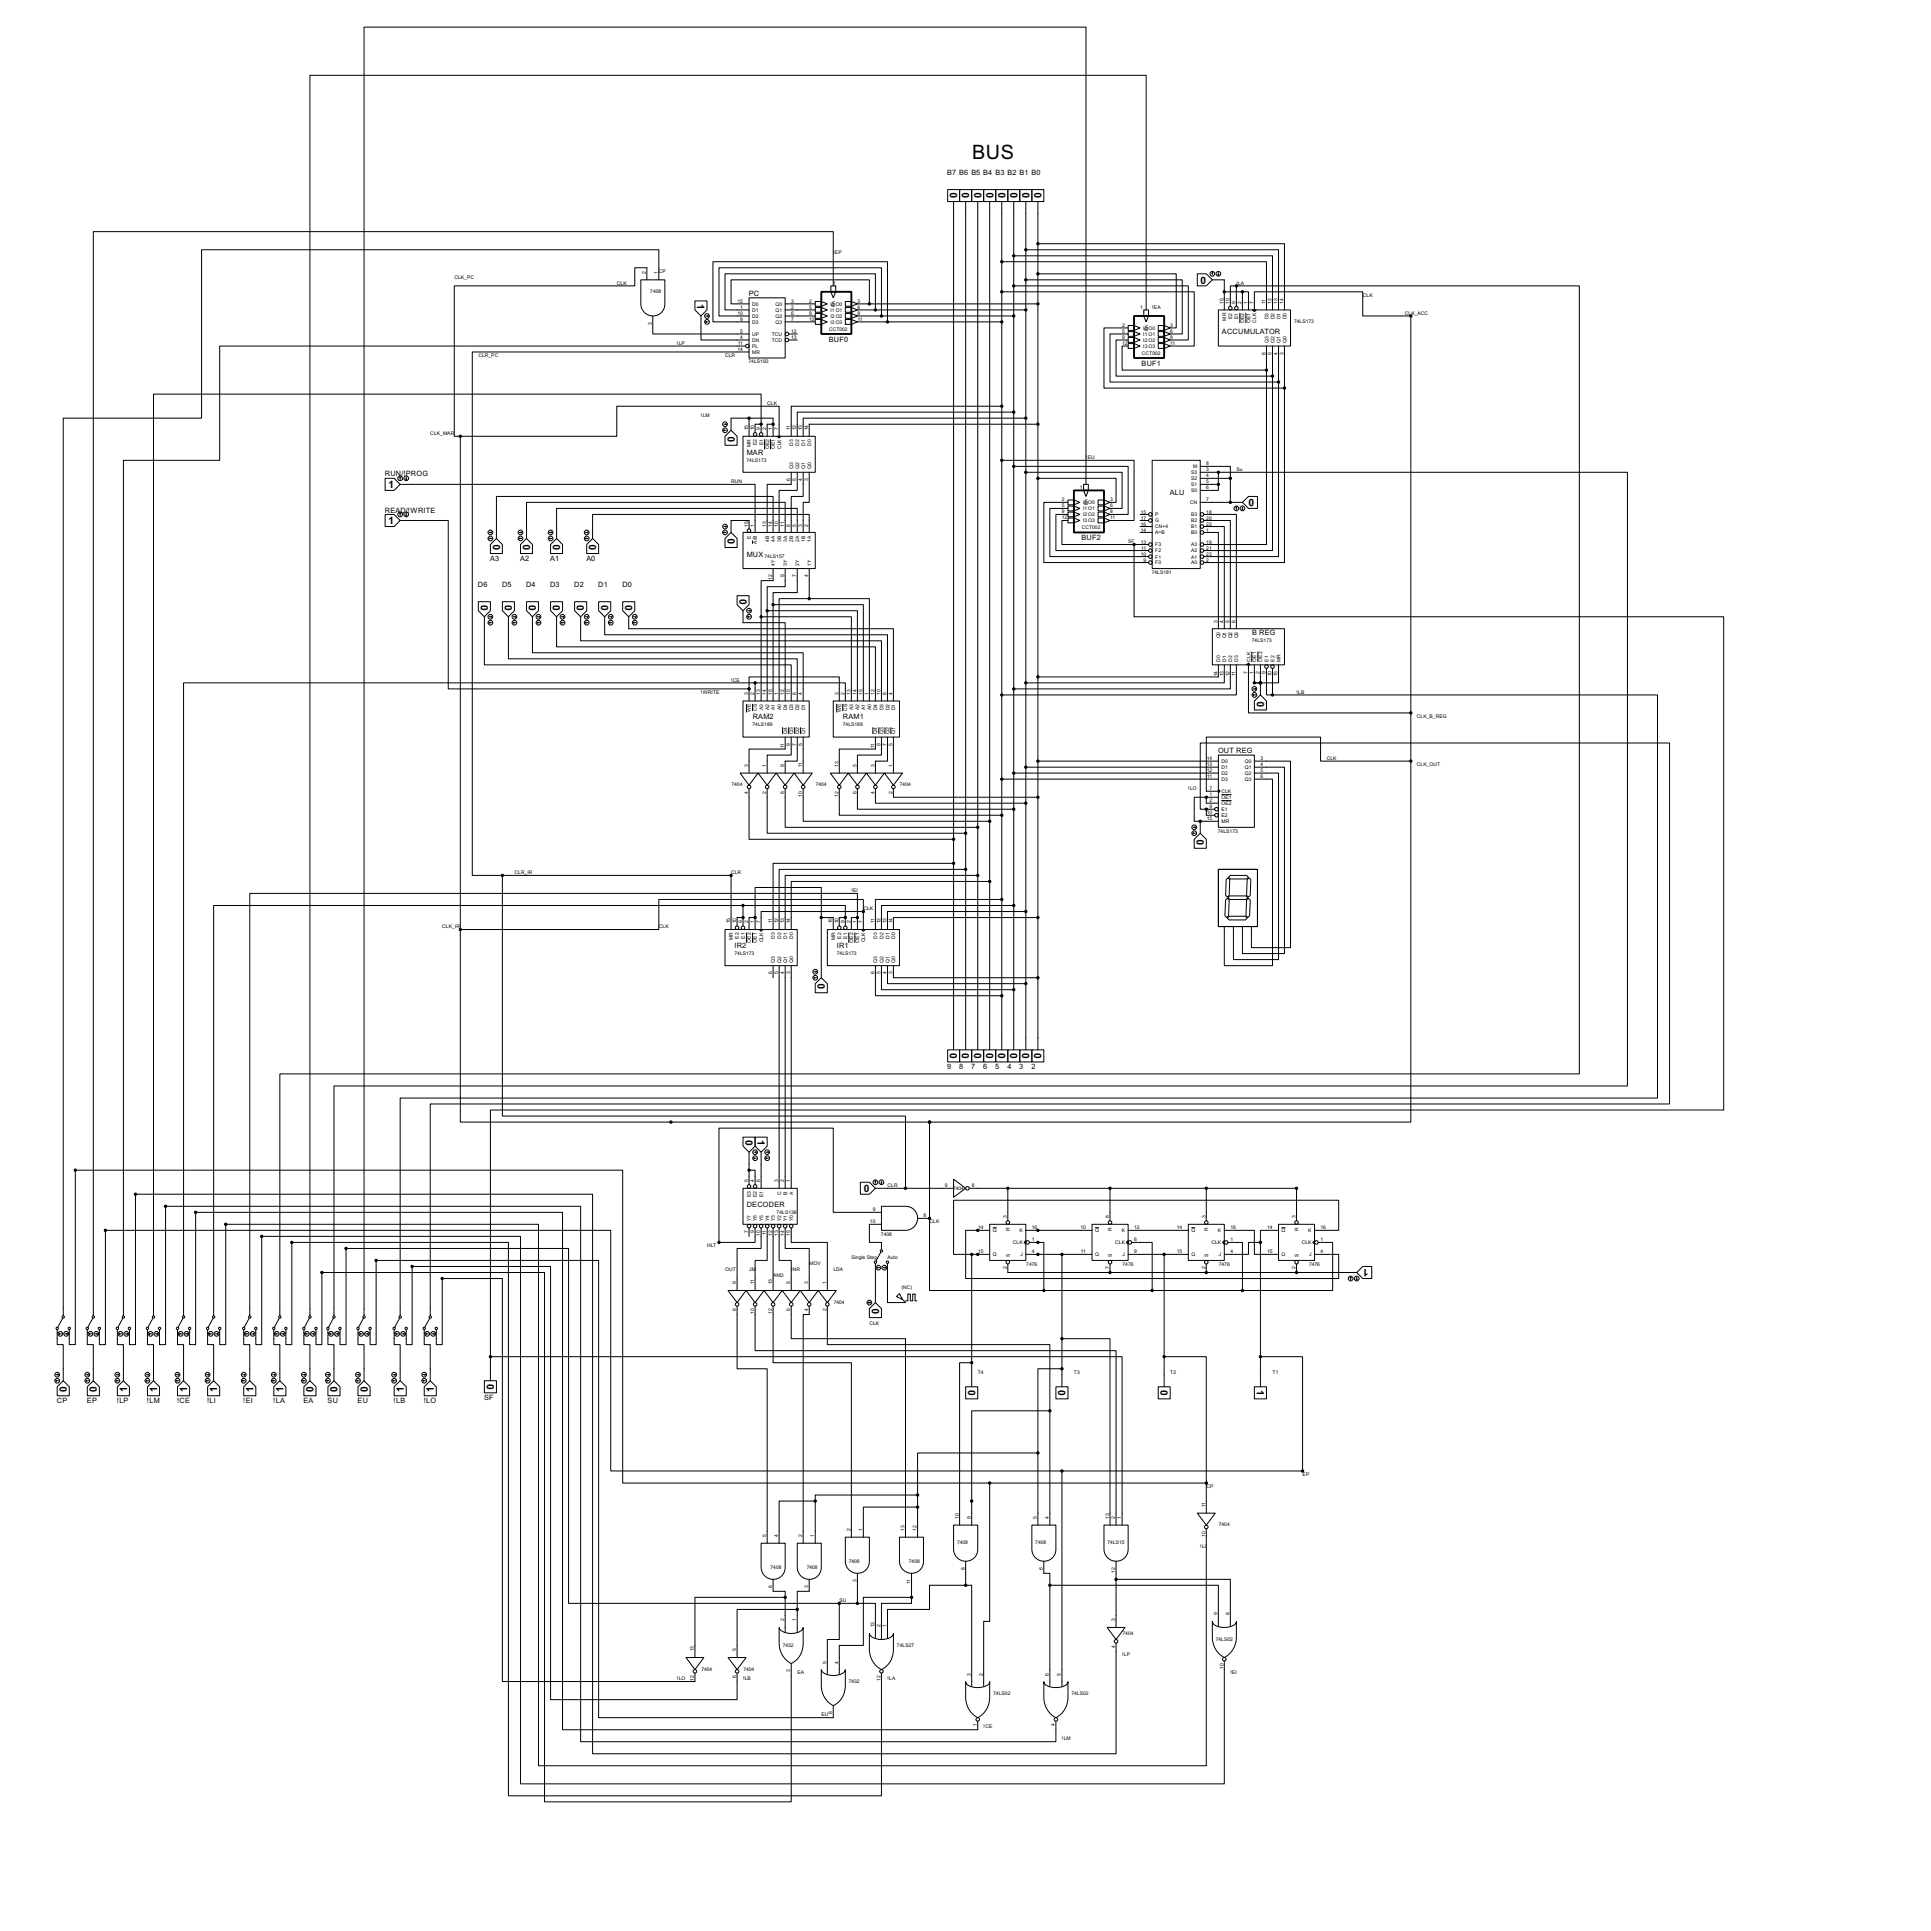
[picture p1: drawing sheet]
<svg xmlns="http://www.w3.org/2000/svg" width="815mm" height="815mm" viewBox="0 0 815 815" stroke-linecap="round" stroke-linejoin="round" font-family="sans-serif">
<defs><g id="words">
<text font-size="9.4" x="410.4" y="67.3">BUS</text>
<g font-size="4.8">
<text x="404.2" y="83.8" transform="rotate(-90 404.2 83.8)">0</text>
<text x="409.2" y="83.7" transform="rotate(-90 409.2 83.7)">0</text>
<text x="414.4" y="83.8" transform="rotate(-90 414.4 83.8)">0</text>
<text x="419.4" y="83.8" transform="rotate(-90 419.4 83.8)">0</text>
<text x="424.5" y="83.8" transform="rotate(-90 424.5 83.8)">0</text>
<text x="429.6" y="83.8" transform="rotate(-90 429.6 83.8)">0</text>
<text x="434.6" y="83.7" transform="rotate(-90 434.6 83.7)">0</text>
<text x="439.8" y="83.8" transform="rotate(-90 439.8 83.8)">0</text>
<text x="506.9" y="119.7">0</text>
<text x="294.4" y="128.4" transform="rotate(90 294.4 128.4)">1</text>
<text x="310.2" y="186.6" transform="rotate(-90 310.2 186.6)">0</text>
<text x="164" y="206.1">1</text>
<text x="529.5" y="210.6" transform="rotate(-180 529.5 210.6)">0</text>
<text x="164" y="221.3">1</text>
<text x="211.2" y="232.3" transform="rotate(-90 211.2 232.3)">0</text>
<text x="223.9" y="232.3" transform="rotate(-90 223.9 232.3)">0</text>
<text x="236.6" y="232.3" transform="rotate(-90 236.6 232.3)">0</text>
<text x="251.8" y="232.3" transform="rotate(-90 251.8 232.3)">0</text>
<text x="310.2" y="229.8" transform="rotate(-90 310.2 229.8)">0</text>
<text x="202.9" y="255.4" transform="rotate(90 202.9 255.4)">0</text>
<text x="213.1" y="255.4" transform="rotate(90 213.1 255.4)">0</text>
<text x="223.3" y="255.4" transform="rotate(90 223.3 255.4)">0</text>
<text x="233.4" y="255.4" transform="rotate(90 233.4 255.4)">0</text>
<text x="243.6" y="255.4" transform="rotate(90 243.6 255.4)">0</text>
<text x="253.7" y="255.4" transform="rotate(90 253.7 255.4)">0</text>
<text x="263.9" y="255.4" transform="rotate(90 263.9 255.4)">0</text>
<text x="312.2" y="252.9" transform="rotate(90 312.2 252.9)">0</text>
<text x="533.7" y="298.4" transform="rotate(-90 533.7 298.4)">0</text>
<text x="508.3" y="356.8" transform="rotate(-90 508.3 356.8)">0</text>
<text x="348.3" y="417.8" transform="rotate(-90 348.3 417.8)">0</text>
<text x="401.1" y="444.7" transform="rotate(90 401.1 444.7)">0</text>
<text x="406.1" y="444.6" transform="rotate(90 406.1 444.6)">0</text>
<text x="411.3" y="444.7" transform="rotate(90 411.3 444.7)">0</text>
<text x="416.3" y="444.7" transform="rotate(90 416.3 444.7)">0</text>
<text x="421.4" y="444.7" transform="rotate(90 421.4 444.7)">0</text>
<text x="426.5" y="444.7" transform="rotate(90 426.5 444.7)">0</text>
<text x="431.5" y="444.6" transform="rotate(90 431.5 444.6)">0</text>
<text x="436.7" y="444.7" transform="rotate(90 436.7 444.7)">0</text>
<text x="314.7" y="481.5" transform="rotate(90 314.7 481.5)">0</text>
<text x="319.8" y="481.5" transform="rotate(90 319.8 481.5)">1</text>
<text x="364.7" y="503.3">0</text>
<text x="577.8" y="535.7" transform="rotate(-180 577.8 535.7)">1</text>
<text x="371.2" y="554.9" transform="rotate(-90 371.2 554.9)">0</text>
<text x="28.2" y="587.9" transform="rotate(-90 28.2 587.9)">0</text>
<text x="40.9" y="587.9" transform="rotate(-90 40.9 587.9)">0</text>
<text x="53.6" y="587.9" transform="rotate(-90 53.6 587.9)">1</text>
<text x="66.3" y="587.9" transform="rotate(-90 66.3 587.9)">1</text>
<text x="79" y="587.9" transform="rotate(-90 79 587.9)">1</text>
<text x="91.7" y="587.9" transform="rotate(-90 91.7 587.9)">1</text>
<text x="107" y="587.9" transform="rotate(-90 107 587.9)">1</text>
<text x="119.7" y="587.9" transform="rotate(-90 119.7 587.9)">1</text>
<text x="132.4" y="587.9" transform="rotate(-90 132.4 587.9)">0</text>
<text x="142.5" y="587.9" transform="rotate(-90 142.5 587.9)">0</text>
<text x="155.2" y="587.9" transform="rotate(-90 155.2 587.9)">0</text>
<text x="170.5" y="587.9" transform="rotate(-90 170.5 587.9)">1</text>
<text x="183.2" y="587.9" transform="rotate(-90 183.2 587.9)">1</text>
<text x="205.5" y="584.4" transform="rotate(90 205.5 584.4)">0</text>
<text x="408.7" y="586.9" transform="rotate(90 408.7 586.9)">0</text>
<text x="446.8" y="586.9" transform="rotate(90 446.8 586.9)">0</text>
<text x="490" y="586.9" transform="rotate(90 490 586.9)">0</text>
<text x="530.6" y="586.9" transform="rotate(90 530.6 586.9)">1</text>
</g>
<g font-size="3.5">
<text x="400" y="73.9">B7 B6 B5 B4 B3 B2 B1 B0</text>
<text x="316.1" y="124.9">PC</text>
<text x="515.9" y="141.1">ACCUMULATOR</text>
<text x="349.9" y="144.4">BUF0</text>
<text x="482" y="154.5">BUF1</text>
<text x="315.3" y="192">MAR</text>
<text x="162.5" y="201.1">RUN/!PROG</text>
<text x="493.9" y="208.8">ALU</text>
<text x="162.5" y="216.4">READ/!WRITE</text>
<text x="456.6" y="228.1">BUF2</text>
<text x="206.9" y="236.8">A3</text>
<text x="219.6" y="236.8">A2</text>
<text x="232.3" y="236.8">A1</text>
<text x="247.6" y="236.8">A0</text>
<text x="315.3" y="235.1">MUX</text>
<text x="201.8" y="247.8">D6</text>
<text x="212" y="247.8">D5</text>
<text x="222.2" y="247.8">D4</text>
<text x="232.3" y="247.8">D3</text>
<text x="242.5" y="247.8">D2</text>
<text x="252.6" y="247.8">D1</text>
<text x="262.8" y="247.8">D0</text>
<text x="528.6" y="268.2">B REG</text>
<text x="317.8" y="303.7">RAM2</text>
<text x="355.9" y="303.7">RAM1</text>
<text x="514.3" y="318">OUT REG</text>
<text x="310.2" y="400.3">IR2</text>
<text x="353.4" y="400.3">IR1</text>
<text x="399.9" y="451.5">9</text>
<text x="405" y="451.5">8</text>
<text x="410.1" y="451.5">7</text>
<text x="415.1" y="451.5">6</text>
<text x="420.2" y="451.5">5</text>
<text x="425.3" y="451.5">4</text>
<text x="430.4" y="451.5">3</text>
<text x="435.5" y="451.5">2</text>
<text x="315.3" y="509.5">DECODER</text>
<text x="24" y="592.4">CP</text>
<text x="36.7" y="592.4">EP</text>
<text x="49.4" y="592.4">!LP</text>
<text x="62.1" y="592.4">!LM</text>
<text x="74.8" y="592.4">!CE</text>
<text x="87.5" y="592.4">!LI</text>
<text x="102.7" y="592.4">!EI</text>
<text x="115.4" y="592.4">!LA</text>
<text x="128.2" y="592.4">EA</text>
<text x="138.3" y="592.4">SU</text>
<text x="151" y="592.4">EU</text>
<text x="166.2" y="592.4">!LB</text>
<text x="178.9" y="592.4">!LO</text>
<text x="204.4" y="591.2">SF</text>
</g>
<g font-size="2.4">
<text x="351.8" y="107.5">!</text>
<text x="352.5" y="107.5">EP</text>
<text x="191.8" y="117.6">CLK_PC</text>
<text x="272.7" y="115.6" transform="rotate(-90 272.7 115.6)">2</text>
<text x="277.8" y="115.6" transform="rotate(-90 277.8 115.6)">1</text>
<text x="278.2" y="115">CP</text>
<text x="260.4" y="120.2">CLK</text>
<text x="274.6" y="123.7">7408</text>
<text x="351.8" y="120.2">1</text>
<text x="522" y="120.2">!LA</text>
<text x="575.4" y="125.2">CLK</text>
<text x="311.4" y="127.9">15</text>
<text x="312.6" y="130.5">1</text>
<text x="317.6" y="129.1">D0</text>
<text x="317.6" y="131.7">D1</text>
<text x="327.4" y="129.1">Q0</text>
<text x="327.4" y="131.7">Q1</text>
<text x="334.1" y="127.9">3</text>
<text x="334.1" y="130.5">2</text>
<text x="341.7" y="127.7">2</text>
<text x="341.7" y="130.3">5</text>
<text x="350.6" y="129.1">I0 O0</text>
<text x="350.6" y="131.7">I1 O1</text>
<text x="352.6" y="129.6" transform="rotate(-90 352.6 129.6)">En</text>
<text x="362" y="127.7">3</text>
<text x="362" y="130.3">6</text>
<text x="481.4" y="130.3">1</text>
<text x="486.5" y="130.3">!EA</text>
<text x="516.5" y="128.3" transform="rotate(-90 516.5 128.3)">15</text>
<text x="519.1" y="128.3" transform="rotate(-90 519.1 128.3)">10</text>
<text x="521.6" y="128.3" transform="rotate(-90 521.6 128.3)">9</text>
<text x="524.2" y="128.3" transform="rotate(-90 524.2 128.3)">2</text>
<text x="526.7" y="128.3" transform="rotate(-90 526.7 128.3)">1</text>
<text x="529.2" y="128.3" transform="rotate(-90 529.2 128.3)">7</text>
<text x="534.3" y="128.3" transform="rotate(-90 534.3 128.3)">11</text>
<text x="536.9" y="128.3" transform="rotate(-90 536.9 128.3)">12</text>
<text x="539.4" y="128.3" transform="rotate(-90 539.4 128.3)">13</text>
<text x="541.9" y="128.3" transform="rotate(-90 541.9 128.3)">14</text>
<text x="275.2" y="137.1" transform="rotate(-90 275.2 137.1)">3</text>
<text x="311.4" y="133">10</text>
<text x="312.6" y="135.5">9</text>
<text x="317.6" y="134.2">D2</text>
<text x="317.6" y="136.7">D3</text>
<text x="327.4" y="134.2">Q2</text>
<text x="327.4" y="136.7">Q3</text>
<text x="334.1" y="133">6</text>
<text x="334.1" y="135.5">7</text>
<text x="341.7" y="132.9">9</text>
<text x="341.7" y="135.4">12</text>
<text x="350.6" y="134.2">I2 O2</text>
<text x="350.6" y="136.7">I3 O3</text>
<text x="362" y="132.9">8</text>
<text x="362" y="135.4">11</text>
<text x="473.8" y="137.9">2</text>
<text x="494.1" y="137.9">3</text>
<text x="517.7" y="135.4" transform="rotate(-90 517.7 135.4)">MR</text>
<text x="520.3" y="134.7" transform="rotate(-90 520.3 134.7)">E2</text>
<text x="522.8" y="134.7" transform="rotate(-90 522.8 134.7)">E1</text>
<text x="525.4" y="136.4" transform="rotate(-90 525.4 136.4)">OE2</text>
<text x="527.9" y="136.4" transform="rotate(-90 527.9 136.4)">OE1</text>
<text x="530.4" y="136.3" transform="rotate(-90 530.4 136.3)">CLK</text>
<text x="535.5" y="134.8" transform="rotate(-90 535.5 134.8)">D3</text>
<text x="538.1" y="134.8" transform="rotate(-90 538.1 134.8)">D2</text>
<text x="540.6" y="134.8" transform="rotate(-90 540.6 134.8)">D1</text>
<text x="543.1" y="134.8" transform="rotate(-90 543.1 134.8)">D0</text>
<text x="546.4" y="136.4">74LS173</text>
<text x="593.1" y="132.9">CLK_ACC</text>
<text x="312.6" y="140.6">5</text>
<text x="312.6" y="143.2">4</text>
<text x="317.6" y="141.8">UP</text>
<text x="325.8" y="141.8">TCU</text>
<text x="334.1" y="140.6">12</text>
<text x="334.1" y="143.2">13</text>
<text x="350" y="139.7">CCT002</text>
<text x="473.8" y="140.4">5</text>
<text x="473.8" y="143">9</text>
<text x="482.7" y="141.8">I1 O1</text>
<text x="482.7" y="139.2">I0 O0</text>
<text x="484.7" y="139.8" transform="rotate(-90 484.7 139.8)">En</text>
<text x="494.1" y="140.4">6</text>
<text x="494.1" y="143">8</text>
<text x="285.8" y="145.6">!LP</text>
<text x="311.4" y="148.2">14</text>
<text x="311.6" y="145.7">11</text>
<text x="317.6" y="144.4">DN</text>
<text x="317.6" y="146.9">PL</text>
<text x="317.6" y="149.4">MR</text>
<text x="325.8" y="144.4">TCD</text>
<text x="473.8" y="145.6">12</text>
<text x="482.1" y="149.9">CCT002</text>
<text x="482.7" y="144.4">I2 O2</text>
<text x="482.7" y="146.9">I3 O3</text>
<text x="494.1" y="145.6">11</text>
<text x="534.3" y="149.7" transform="rotate(-90 534.3 149.7)">6</text>
<text x="535.5" y="144.8" transform="rotate(-90 535.5 144.8)">Q3</text>
<text x="536.9" y="149.8" transform="rotate(-90 536.9 149.8)">5</text>
<text x="538.1" y="144.8" transform="rotate(-90 538.1 144.8)">Q2</text>
<text x="539.4" y="149.8" transform="rotate(-90 539.4 149.8)">4</text>
<text x="540.6" y="144.8" transform="rotate(-90 540.6 144.8)">Q1</text>
<text x="541.9" y="149.7" transform="rotate(-90 541.9 149.7)">3</text>
<text x="543.1" y="144.8" transform="rotate(-90 543.1 144.8)">Q0</text>
<text x="202" y="150.6">CLR_PC</text>
<text x="306.1" y="150.6">CLR</text>
<text x="316.1" y="153.3">74LS193</text>
<text x="323.9" y="171">CLK</text>
<text x="296" y="176">!LM</text>
<text x="181.7" y="183.7">CLK_MAR</text>
<text x="315.9" y="181.7" transform="rotate(-90 315.9 181.7)">15</text>
<text x="318.4" y="181.6" transform="rotate(-90 318.4 181.6)">10</text>
<text x="321" y="181.6" transform="rotate(-90 321 181.6)">9</text>
<text x="323.5" y="181.7" transform="rotate(-90 323.5 181.7)">2</text>
<text x="326" y="181.6" transform="rotate(-90 326 181.6)">1</text>
<text x="328.6" y="181.7" transform="rotate(-90 328.6 181.7)">7</text>
<text x="333.7" y="181.6" transform="rotate(-90 333.7 181.6)">11</text>
<text x="336.2" y="181.7" transform="rotate(-90 336.2 181.7)">12</text>
<text x="338.7" y="181.6" transform="rotate(-90 338.7 181.6)">13</text>
<text x="341.3" y="181.7" transform="rotate(-90 341.3 181.7)">14</text>
<text x="317.1" y="188.8" transform="rotate(-90 317.1 188.8)">MR</text>
<text x="319.6" y="188" transform="rotate(-90 319.6 188)">E2</text>
<text x="322.2" y="188" transform="rotate(-90 322.2 188)">E1</text>
<text x="324.7" y="189.7" transform="rotate(-90 324.7 189.7)">OE2</text>
<text x="327.2" y="189.7" transform="rotate(-90 327.2 189.7)">OE1</text>
<text x="329.8" y="189.6" transform="rotate(-90 329.8 189.6)">CLK</text>
<text x="334.9" y="188.1" transform="rotate(-90 334.9 188.1)">D3</text>
<text x="337.4" y="188.1" transform="rotate(-90 337.4 188.1)">D2</text>
<text x="339.9" y="188.1" transform="rotate(-90 339.9 188.1)">D1</text>
<text x="342.5" y="188.1" transform="rotate(-90 342.5 188.1)">D0</text>
<text x="315.2" y="194.9">74LS173</text>
<text x="458.5" y="193.8">!</text>
<text x="459.2" y="193.8">EU</text>
<text x="503.7" y="197.7">M</text>
<text x="509.3" y="196.5">8</text>
<text x="308.7" y="203.9">RUN</text>
<text x="333.7" y="203.1" transform="rotate(-90 333.7 203.1)">6</text>
<text x="334.9" y="198.1" transform="rotate(-90 334.9 198.1)">Q3</text>
<text x="336.2" y="203.1" transform="rotate(-90 336.2 203.1)">5</text>
<text x="337.4" y="198.1" transform="rotate(-90 337.4 198.1)">Q2</text>
<text x="338.7" y="203.1" transform="rotate(-90 338.7 203.1)">4</text>
<text x="339.9" y="198.1" transform="rotate(-90 339.9 198.1)">Q1</text>
<text x="341.3" y="203.1" transform="rotate(-90 341.3 203.1)">3</text>
<text x="342.5" y="198.1" transform="rotate(-90 342.5 198.1)">Q0</text>
<text x="502.9" y="202.7">S2</text>
<text x="502.9" y="200.2">S3</text>
<text x="509.3" y="201.6">4</text>
<text x="509.3" y="199">3</text>
<text x="522" y="198.9">Su</text>
<text x="456" y="206.5">1</text>
<text x="502.9" y="207.9">S0</text>
<text x="502.9" y="205.3">S1</text>
<text x="509.3" y="206.7">6</text>
<text x="509.3" y="204.1">5</text>
<text x="448.4" y="211.6">2</text>
<text x="448.4" y="214.1">5</text>
<text x="457.3" y="212.9">I0 O0</text>
<text x="457.3" y="215.4">I1 O1</text>
<text x="459.3" y="213.4" transform="rotate(-90 459.3 213.4)">En</text>
<text x="468.7" y="211.6">3</text>
<text x="468.7" y="214.1">6</text>
<text x="502.4" y="212.9">CN</text>
<text x="509.3" y="211.7">7</text>
<text x="448.4" y="216.6">9</text>
<text x="448.4" y="219.2">12</text>
<text x="457.3" y="218">I2 O2</text>
<text x="457.3" y="220.6">I3 O3</text>
<text x="468.7" y="216.6">8</text>
<text x="468.7" y="219.2">11</text>
<text x="481.6" y="221.9">16</text>
<text x="481.6" y="219.4">17</text>
<text x="481.6" y="216.8">15</text>
<text x="487.7" y="220.6">G</text>
<text x="487.7" y="218">P</text>
<text x="502.9" y="220.6">B2</text>
<text x="502.9" y="218">B3</text>
<text x="509.3" y="221.9">22</text>
<text x="509.3" y="219.4">20</text>
<text x="509.3" y="216.8">18</text>
<text x="315.9" y="222.3" transform="rotate(-90 315.9 222.3)">15</text>
<text x="317.1" y="227.5" transform="rotate(-90 317.1 227.5)">E</text>
<text x="318.4" y="222.3" transform="rotate(-90 318.4 222.3)">1</text>
<text x="323.5" y="222.3" transform="rotate(-90 323.5 222.3)">13</text>
<text x="326" y="222.3" transform="rotate(-90 326 222.3)">14</text>
<text x="328.6" y="222.3" transform="rotate(-90 328.6 222.3)">10</text>
<text x="331.1" y="222.3" transform="rotate(-90 331.1 222.3)">11</text>
<text x="333.7" y="222.3" transform="rotate(-90 333.7 222.3)">6</text>
<text x="336.2" y="222.3" transform="rotate(-90 336.2 222.3)">5</text>
<text x="338.7" y="222.3" transform="rotate(-90 338.7 222.3)">3</text>
<text x="341.3" y="222.3" transform="rotate(-90 341.3 222.3)">2</text>
<text x="456.7" y="223.5">CCT002</text>
<text x="481.6" y="224.4">14</text>
<text x="487.7" y="225.6">A=B</text>
<text x="487.7" y="223.1">CN+4</text>
<text x="502.9" y="225.6">B0</text>
<text x="502.9" y="223.1">B1</text>
<text x="509.3" y="224.4">1</text>
<text x="319.6" y="229.6" transform="rotate(-90 319.6 229.6)">A/B</text>
<text x="324.7" y="228.7" transform="rotate(-90 324.7 228.7)">4B</text>
<text x="327.2" y="228.7" transform="rotate(-90 327.2 228.7)">4A</text>
<text x="329.8" y="228.7" transform="rotate(-90 329.8 228.7)">3B</text>
<text x="332.3" y="228.7" transform="rotate(-90 332.3 228.7)">3A</text>
<text x="334.9" y="228.7" transform="rotate(-90 334.9 228.7)">2B</text>
<text x="337.4" y="228.7" transform="rotate(-90 337.4 228.7)">2A</text>
<text x="339.9" y="228.7" transform="rotate(-90 339.9 228.7)">1B</text>
<text x="342.5" y="228.7" transform="rotate(-90 342.5 228.7)">1A</text>
<text x="476.3" y="229.3">SF</text>
<text x="481.6" y="229.5">13</text>
<text x="481.8" y="232.1">11</text>
<text x="487.7" y="233.3">F2</text>
<text x="487.7" y="230.7">F3</text>
<text x="502.9" y="233.3">A2</text>
<text x="502.9" y="230.7">A3</text>
<text x="509.3" y="232.1">21</text>
<text x="509.3" y="229.5">19</text>
<text x="322.8" y="235.5">74LS157</text>
<text x="327.2" y="238.8" transform="rotate(-90 327.2 238.8)">4Y</text>
<text x="332.3" y="238.8" transform="rotate(-90 332.3 238.8)">3Y</text>
<text x="337.4" y="238.8" transform="rotate(-90 337.4 238.8)">2Y</text>
<text x="342.5" y="238.8" transform="rotate(-90 342.5 238.8)">1Y</text>
<text x="481.6" y="234.6">10</text>
<text x="482.8" y="237.1">9</text>
<text x="487.7" y="238.3">F0</text>
<text x="487.7" y="235.8">F1</text>
<text x="502.9" y="238.3">A0</text>
<text x="502.9" y="235.8">A1</text>
<text x="509.3" y="237.1">2</text>
<text x="509.3" y="234.6">23</text>
<text x="326" y="244.9" transform="rotate(-90 326 244.9)">12</text>
<text x="331.1" y="243.7" transform="rotate(-90 331.1 243.7)">9</text>
<text x="336.2" y="243.8" transform="rotate(-90 336.2 243.8)">7</text>
<text x="341.3" y="243.8" transform="rotate(-90 341.3 243.8)">4</text>
<text x="486.3" y="242.2">74LS181</text>
<text x="514" y="262.9" transform="rotate(-90 514 262.9)">3</text>
<text x="516.5" y="262.9" transform="rotate(-90 516.5 262.9)">4</text>
<text x="519.1" y="262.9" transform="rotate(-90 519.1 262.9)">5</text>
<text x="521.6" y="262.9" transform="rotate(-90 521.6 262.9)">6</text>
<text x="515.2" y="269.6" transform="rotate(-90 515.2 269.6)">Q0</text>
<text x="517.7" y="269.6" transform="rotate(-90 517.7 269.6)">Q1</text>
<text x="520.3" y="269.6" transform="rotate(-90 520.3 269.6)">Q2</text>
<text x="522.8" y="269.6" transform="rotate(-90 522.8 269.6)">Q3</text>
<text x="528.6" y="271.1">74LS173</text>
<text x="515.2" y="279.4" transform="rotate(-90 515.2 279.4)">D0</text>
<text x="517.7" y="279.4" transform="rotate(-90 517.7 279.4)">D1</text>
<text x="520.3" y="279.4" transform="rotate(-90 520.3 279.4)">D2</text>
<text x="522.8" y="279.4" transform="rotate(-90 522.8 279.4)">D3</text>
<text x="527.9" y="279.4" transform="rotate(-90 527.9 279.4)">CLK</text>
<text x="530.4" y="279.4" transform="rotate(-90 530.4 279.4)">OE1</text>
<text x="533" y="279.4" transform="rotate(-90 533 279.4)">OE2</text>
<text x="535.5" y="279.4" transform="rotate(-90 535.5 279.4)">E1</text>
<text x="538.1" y="279.4" transform="rotate(-90 538.1 279.4)">E2</text>
<text x="540.6" y="279.4" transform="rotate(-90 540.6 279.4)">MR</text>
<text x="308.7" y="287.8">!CE</text>
<text x="514" y="285.6" transform="rotate(-90 514 285.6)">14</text>
<text x="516.5" y="285.5" transform="rotate(-90 516.5 285.5)">13</text>
<text x="519.1" y="285.6" transform="rotate(-90 519.1 285.6)">12</text>
<text x="521.6" y="285.4" transform="rotate(-90 521.6 285.4)">11</text>
<text x="526.7" y="284.4" transform="rotate(-90 526.7 284.4)">7</text>
<text x="529.2" y="284.4" transform="rotate(-90 529.2 284.4)">1</text>
<text x="531.8" y="284.4" transform="rotate(-90 531.8 284.4)">2</text>
<text x="534.3" y="284.4" transform="rotate(-90 534.3 284.4)">9</text>
<text x="536.9" y="285.6" transform="rotate(-90 536.9 285.6)">10</text>
<text x="539.4" y="285.6" transform="rotate(-90 539.4 285.6)">15</text>
<text x="296" y="292.8">!WRITE</text>
<text x="315.9" y="293.4" transform="rotate(-90 315.9 293.4)">3</text>
<text x="318.4" y="293.4" transform="rotate(-90 318.4 293.4)">2</text>
<text x="321" y="293.4" transform="rotate(-90 321 293.4)">13</text>
<text x="323.5" y="293.4" transform="rotate(-90 323.5 293.4)">14</text>
<text x="326" y="293.4" transform="rotate(-90 326 293.4)">15</text>
<text x="328.6" y="293.4" transform="rotate(-90 328.6 293.4)">1</text>
<text x="331.1" y="293.4" transform="rotate(-90 331.1 293.4)">12</text>
<text x="333.7" y="293.4" transform="rotate(-90 333.7 293.4)">10</text>
<text x="336.2" y="293.4" transform="rotate(-90 336.2 293.4)">6</text>
<text x="338.7" y="293.4" transform="rotate(-90 338.7 293.4)">4</text>
<text x="354" y="293.4" transform="rotate(-90 354 293.4)">3</text>
<text x="356.5" y="293.4" transform="rotate(-90 356.5 293.4)">2</text>
<text x="359.1" y="293.4" transform="rotate(-90 359.1 293.4)">13</text>
<text x="361.6" y="293.4" transform="rotate(-90 361.6 293.4)">14</text>
<text x="364.1" y="293.4" transform="rotate(-90 364.1 293.4)">15</text>
<text x="366.7" y="293.4" transform="rotate(-90 366.7 293.4)">1</text>
<text x="369.2" y="293.4" transform="rotate(-90 369.2 293.4)">12</text>
<text x="371.8" y="293.4" transform="rotate(-90 371.8 293.4)">10</text>
<text x="374.3" y="293.4" transform="rotate(-90 374.3 293.4)">6</text>
<text x="376.8" y="293.4" transform="rotate(-90 376.8 293.4)">4</text>
<text x="547.4" y="292.8">!LB</text>
<text x="322.2" y="299.8" transform="rotate(-90 322.2 299.8)">A3</text>
<text x="324.7" y="299.8" transform="rotate(-90 324.7 299.8)">A2</text>
<text x="327.2" y="299.8" transform="rotate(-90 327.2 299.8)">A1</text>
<text x="329.8" y="299.8" transform="rotate(-90 329.8 299.8)">A0</text>
<text x="332.3" y="299.9" transform="rotate(-90 332.3 299.9)">D4</text>
<text x="334.9" y="299.9" transform="rotate(-90 334.9 299.9)">D3</text>
<text x="337.4" y="299.9" transform="rotate(-90 337.4 299.9)">D2</text>
<text x="339.9" y="299.9" transform="rotate(-90 339.9 299.9)">D1</text>
<text x="360.3" y="299.8" transform="rotate(-90 360.3 299.8)">A3</text>
<text x="362.8" y="299.8" transform="rotate(-90 362.8 299.8)">A2</text>
<text x="365.3" y="299.8" transform="rotate(-90 365.3 299.8)">A1</text>
<text x="367.9" y="299.8" transform="rotate(-90 367.9 299.8)">A0</text>
<text x="370.4" y="299.9" transform="rotate(-90 370.4 299.9)">D4</text>
<text x="373" y="299.9" transform="rotate(-90 373 299.9)">D3</text>
<text x="375.5" y="299.9" transform="rotate(-90 375.5 299.9)">D2</text>
<text x="378" y="299.9" transform="rotate(-90 378 299.9)">D1</text>
<text x="317.1" y="300.8" transform="rotate(-90 317.1 300.8)">WE</text>
<text x="319.6" y="300.2" transform="rotate(-90 319.6 300.2)">CS</text>
<text x="355.2" y="300.8" transform="rotate(-90 355.2 300.8)">WE</text>
<text x="357.7" y="300.2" transform="rotate(-90 357.7 300.2)">CS</text>
<text x="598.2" y="303">CLK_B_REG</text>
<text x="317.8" y="306.7">74LS189</text>
<text x="332.3" y="309.9" transform="rotate(-90 332.3 309.9)">Q4</text>
<text x="334.9" y="309.9" transform="rotate(-90 334.9 309.9)">Q3</text>
<text x="337.4" y="309.9" transform="rotate(-90 337.4 309.9)">Q2</text>
<text x="339.9" y="309.9" transform="rotate(-90 339.9 309.9)">Q1</text>
<text x="355.9" y="306.7">74LS189</text>
<text x="370.4" y="309.9" transform="rotate(-90 370.4 309.9)">Q4</text>
<text x="373" y="309.9" transform="rotate(-90 373 309.9)">Q3</text>
<text x="375.5" y="309.9" transform="rotate(-90 375.5 309.9)">Q2</text>
<text x="378" y="309.9" transform="rotate(-90 378 309.9)">Q1</text>
<text x="331.1" y="315.9" transform="rotate(-90 331.1 315.9)">11</text>
<text x="333.7" y="314.9" transform="rotate(-90 333.7 314.9)">9</text>
<text x="336.2" y="314.8" transform="rotate(-90 336.2 314.8)">7</text>
<text x="338.7" y="314.9" transform="rotate(-90 338.7 314.9)">5</text>
<text x="369.2" y="315.9" transform="rotate(-90 369.2 315.9)">11</text>
<text x="371.8" y="314.9" transform="rotate(-90 371.8 314.9)">9</text>
<text x="374.3" y="314.9" transform="rotate(-90 374.3 314.9)">7</text>
<text x="376.8" y="314.9" transform="rotate(-90 376.8 314.9)">5</text>
<text x="315.9" y="323.9" transform="rotate(-90 315.9 323.9)">3</text>
<text x="323.5" y="323.9" transform="rotate(-90 323.5 323.9)">1</text>
<text x="331.1" y="323.9" transform="rotate(-90 331.1 323.9)">9</text>
<text x="338.7" y="323.9" transform="rotate(-90 338.7 323.9)">11</text>
<text x="354" y="323.9" transform="rotate(-90 354 323.9)">13</text>
<text x="361.6" y="323.9" transform="rotate(-90 361.6 323.9)">5</text>
<text x="369.2" y="323.9" transform="rotate(-90 369.2 323.9)">3</text>
<text x="376.8" y="323.9" transform="rotate(-90 376.8 323.9)">1</text>
<text x="509.6" y="321">14</text>
<text x="509.6" y="323.5">13</text>
<text x="515.7" y="322.2">D0</text>
<text x="525.5" y="322.2">Q0</text>
<text x="532.2" y="321">3</text>
<text x="532.2" y="323.5">4</text>
<text x="560.1" y="320.8">CLK</text>
<text x="598.2" y="323.4">CLK_OUT</text>
<text x="509.6" y="326">12</text>
<text x="509.7" y="328.6">11</text>
<text x="515.7" y="324.7">D1</text>
<text x="515.7" y="327.2">D2</text>
<text x="515.7" y="329.7">D3</text>
<text x="525.5" y="324.7">Q1</text>
<text x="525.5" y="327.2">Q2</text>
<text x="525.5" y="329.7">Q3</text>
<text x="532.2" y="326">5</text>
<text x="532.2" y="328.6">6</text>
<text x="308.9" y="332.1">7404</text>
<text x="315.9" y="335.2" transform="rotate(-90 315.9 335.2)">4</text>
<text x="323.5" y="335.2" transform="rotate(-90 323.5 335.2)">2</text>
<text x="331.1" y="335.2" transform="rotate(-90 331.1 335.2)">8</text>
<text x="344.4" y="332.1">7404</text>
<text x="361.6" y="335.2" transform="rotate(-90 361.6 335.2)">6</text>
<text x="369.2" y="335.2" transform="rotate(-90 369.2 335.2)">4</text>
<text x="376.8" y="335.2" transform="rotate(-90 376.8 335.2)">2</text>
<text x="380" y="332.1">7404</text>
<text x="501.7" y="333.5">!LO</text>
<text x="510.7" y="333.7">7</text>
<text x="515.7" y="334.9">CLK</text>
<text x="338.7" y="336.4" transform="rotate(-90 338.7 336.4)">10</text>
<text x="354" y="336.4" transform="rotate(-90 354 336.4)">12</text>
<text x="510.7" y="336.2">1</text>
<text x="510.7" y="338.7">2</text>
<text x="510.7" y="341.3">9</text>
<text x="515.7" y="337.4">OE1</text>
<text x="515.7" y="339.9">OE2</text>
<text x="509.6" y="343.8">10</text>
<text x="509.6" y="346.4">15</text>
<text x="515.7" y="342.5">E1</text>
<text x="515.7" y="345">E2</text>
<text x="515.7" y="347.6">MR</text>
<text x="514.2" y="351.5">74LS173</text>
<text x="217.2" y="369">CLR_IR</text>
<text x="308.7" y="369">CLR</text>
<text x="359.5" y="376.7">!EI</text>
<text x="308.3" y="389.9" transform="rotate(-90 308.3 389.9)">15</text>
<text x="310.8" y="389.9" transform="rotate(-90 310.8 389.9)">10</text>
<text x="313.3" y="389.9" transform="rotate(-90 313.3 389.9)">9</text>
<text x="315.9" y="389.9" transform="rotate(-90 315.9 389.9)">2</text>
<text x="318.4" y="389.9" transform="rotate(-90 318.4 389.9)">1</text>
<text x="321" y="389.9" transform="rotate(-90 321 389.9)">7</text>
<text x="326" y="389.9" transform="rotate(-90 326 389.9)">11</text>
<text x="328.6" y="389.9" transform="rotate(-90 328.6 389.9)">12</text>
<text x="331.1" y="389.9" transform="rotate(-90 331.1 389.9)">13</text>
<text x="333.7" y="389.9" transform="rotate(-90 333.7 389.9)">14</text>
<text x="351.4" y="389.9" transform="rotate(-90 351.4 389.9)">15</text>
<text x="354" y="389.9" transform="rotate(-90 354 389.9)">10</text>
<text x="356.5" y="389.9" transform="rotate(-90 356.5 389.9)">9</text>
<text x="359.1" y="389.9" transform="rotate(-90 359.1 389.9)">2</text>
<text x="361.6" y="389.9" transform="rotate(-90 361.6 389.9)">1</text>
<text x="364.1" y="389.9" transform="rotate(-90 364.1 389.9)">7</text>
<text x="364.5" y="384.3">CLK</text>
<text x="369.2" y="389.9" transform="rotate(-90 369.2 389.9)">11</text>
<text x="371.8" y="389.9" transform="rotate(-90 371.8 389.9)">12</text>
<text x="374.3" y="389.9" transform="rotate(-90 374.3 389.9)">13</text>
<text x="376.8" y="389.9" transform="rotate(-90 376.8 389.9)">14</text>
<text x="186.7" y="391.9">CLK_IR</text>
<text x="278.2" y="391.9">CLK</text>
<text x="309.4" y="397.1" transform="rotate(-90 309.4 397.1)">MR</text>
<text x="312" y="396.3" transform="rotate(-90 312 396.3)">E2</text>
<text x="314.5" y="396.3" transform="rotate(-90 314.5 396.3)">E1</text>
<text x="317.1" y="398" transform="rotate(-90 317.1 398)">OE2</text>
<text x="319.6" y="398" transform="rotate(-90 319.6 398)">OE1</text>
<text x="322.1" y="397.9" transform="rotate(-90 322.1 397.9)">CLK</text>
<text x="327.2" y="396.4" transform="rotate(-90 327.2 396.4)">D3</text>
<text x="329.8" y="396.4" transform="rotate(-90 329.8 396.4)">D2</text>
<text x="332.3" y="396.4" transform="rotate(-90 332.3 396.4)">D1</text>
<text x="334.8" y="396.4" transform="rotate(-90 334.8 396.4)">D0</text>
<text x="352.6" y="397.1" transform="rotate(-90 352.6 397.1)">MR</text>
<text x="355.2" y="396.3" transform="rotate(-90 355.2 396.3)">E2</text>
<text x="357.7" y="396.3" transform="rotate(-90 357.7 396.3)">E1</text>
<text x="360.3" y="398" transform="rotate(-90 360.3 398)">OE2</text>
<text x="362.8" y="398" transform="rotate(-90 362.8 398)">OE1</text>
<text x="365.3" y="397.9" transform="rotate(-90 365.3 397.9)">CLK</text>
<text x="370.4" y="396.4" transform="rotate(-90 370.4 396.4)">D3</text>
<text x="373" y="396.4" transform="rotate(-90 373 396.4)">D2</text>
<text x="375.5" y="396.4" transform="rotate(-90 375.5 396.4)">D1</text>
<text x="378" y="396.4" transform="rotate(-90 378 396.4)">D0</text>
<text x="310.1" y="403.2">74LS173</text>
<text x="327.2" y="406.4" transform="rotate(-90 327.2 406.4)">Q3</text>
<text x="329.8" y="406.4" transform="rotate(-90 329.8 406.4)">Q2</text>
<text x="332.3" y="406.4" transform="rotate(-90 332.3 406.4)">Q1</text>
<text x="334.9" y="406.4" transform="rotate(-90 334.9 406.4)">Q0</text>
<text x="353.3" y="403.2">74LS173</text>
<text x="370.4" y="406.4" transform="rotate(-90 370.4 406.4)">Q3</text>
<text x="373" y="406.4" transform="rotate(-90 373 406.4)">Q2</text>
<text x="375.5" y="406.4" transform="rotate(-90 375.5 406.4)">Q1</text>
<text x="378" y="406.4" transform="rotate(-90 378 406.4)">Q0</text>
<text x="326" y="411.4" transform="rotate(-90 326 411.4)">6</text>
<text x="328.6" y="411.4" transform="rotate(-90 328.6 411.4)">5</text>
<text x="331.1" y="411.4" transform="rotate(-90 331.1 411.4)">4</text>
<text x="333.7" y="411.4" transform="rotate(-90 333.7 411.4)">3</text>
<text x="369.2" y="411.4" transform="rotate(-90 369.2 411.4)">6</text>
<text x="371.8" y="411.4" transform="rotate(-90 371.8 411.4)">5</text>
<text x="374.3" y="411.4" transform="rotate(-90 374.3 411.4)">4</text>
<text x="376.8" y="411.4" transform="rotate(-90 376.8 411.4)">3</text>
<text x="315.9" y="499.2" transform="rotate(-90 315.9 499.2)">5</text>
<text x="318.4" y="499.2" transform="rotate(-90 318.4 499.2)">4</text>
<text x="321" y="499.2" transform="rotate(-90 321 499.2)">6</text>
<text x="328.6" y="499.2" transform="rotate(-90 328.6 499.2)">3</text>
<text x="331.1" y="499.2" transform="rotate(-90 331.1 499.2)">2</text>
<text x="333.7" y="499.2" transform="rotate(-90 333.7 499.2)">1</text>
<text x="374.7" y="501.2">CLR</text>
<text x="399" y="501.3">9</text>
<text x="402.4" y="502.6">7404</text>
<text x="410.3" y="501.3">8</text>
<text x="317.1" y="505.5" transform="rotate(-90 317.1 505.5)">E3</text>
<text x="319.6" y="505.5" transform="rotate(-90 319.6 505.5)">E2</text>
<text x="322.2" y="505.5" transform="rotate(-90 322.2 505.5)">E1</text>
<text x="329.8" y="504.5" transform="rotate(-90 329.8 504.5)">C</text>
<text x="332.3" y="504.4" transform="rotate(-90 332.3 504.4)">B</text>
<text x="334.8" y="504.4" transform="rotate(-90 334.8 504.4)">A</text>
<text x="317.1" y="515.6" transform="rotate(-90 317.1 515.6)">Y7</text>
<text x="319.6" y="515.6" transform="rotate(-90 319.6 515.6)">Y6</text>
<text x="322.1" y="515.6" transform="rotate(-90 322.1 515.6)">Y5</text>
<text x="324.7" y="515.6" transform="rotate(-90 324.7 515.6)">Y4</text>
<text x="327.2" y="515.6" transform="rotate(-90 327.2 515.6)">Y3</text>
<text x="327.9" y="512.4">74LS138</text>
<text x="329.8" y="515.6" transform="rotate(-90 329.8 515.6)">Y2</text>
<text x="332.3" y="515.6" transform="rotate(-90 332.3 515.6)">Y1</text>
<text x="334.8" y="515.6" transform="rotate(-90 334.8 515.6)">Y0</text>
<text x="368.5" y="511.5">9</text>
<text x="389.9" y="514">8</text>
<text x="425.1" y="514.4" transform="rotate(-90 425.1 514.4)">3</text>
<text x="468.3" y="514.4" transform="rotate(-90 468.3 514.4)">8</text>
<text x="508.9" y="514.4" transform="rotate(-90 508.9 514.4)">3</text>
<text x="547" y="514.4" transform="rotate(-90 547 514.4)">3</text>
<text x="315.8" y="520.6" transform="rotate(-90 315.8 520.6)">7</text>
<text x="318.4" y="520.6" transform="rotate(-90 318.4 520.6)">9</text>
<text x="321" y="521.8" transform="rotate(-90 321 521.8)">10</text>
<text x="323.5" y="521.6" transform="rotate(-90 323.5 521.6)">11</text>
<text x="326" y="521.8" transform="rotate(-90 326 521.8)">12</text>
<text x="328.6" y="521.8" transform="rotate(-90 328.6 521.8)">13</text>
<text x="331.1" y="521.8" transform="rotate(-90 331.1 521.8)">14</text>
<text x="333.7" y="521.8" transform="rotate(-90 333.7 521.8)">15</text>
<text x="367.3" y="516.5">10</text>
<text x="372" y="521.7">7408</text>
<text x="392.5" y="516.4">CLK</text>
<text x="413" y="519.1">14</text>
<text x="419.2" y="520.3">Q</text>
<text x="426.3" y="519.7" transform="rotate(-90 426.3 519.7)">R</text>
<text x="430.4" y="520.3">K</text>
<text x="435.7" y="519.1">16</text>
<text x="456.2" y="519.1">10</text>
<text x="462.3" y="520.3">Q</text>
<text x="469.5" y="519.7" transform="rotate(-90 469.5 519.7)">R</text>
<text x="473.6" y="520.3">K</text>
<text x="478.8" y="519.1">12</text>
<text x="496.9" y="519.1">14</text>
<text x="503" y="520.3">Q</text>
<text x="510.1" y="519.7" transform="rotate(-90 510.1 519.7)">R</text>
<text x="514.2" y="520.3">K</text>
<text x="519.5" y="519.1">16</text>
<text x="535" y="519.1">14</text>
<text x="541.1" y="520.3">Q</text>
<text x="548.2" y="519.7" transform="rotate(-90 548.2 519.7)">R</text>
<text x="552.3" y="520.3">K</text>
<text x="557.6" y="519.1">16</text>
<text x="298.5" y="526.6">HLT</text>
<text x="427.7" y="525.4">CLK</text>
<text x="435.7" y="524.2">1</text>
<text x="470.8" y="525.4">CLK</text>
<text x="478.8" y="524.2">6</text>
<text x="511.5" y="525.4">CLK</text>
<text x="519.5" y="524.2">1</text>
<text x="549.6" y="525.4">CLK</text>
<text x="557.6" y="524.2">1</text>
<text x="359.5" y="531.6">Single Step</text>
<text x="374.7" y="531.6">Auto</text>
<text x="413" y="529.2">15</text>
<text x="419.2" y="530.4">Q</text>
<text x="426.3" y="530.9" transform="rotate(-90 426.3 530.9)">S</text>
<text x="430.8" y="530.4">J</text>
<text x="435.7" y="529.2">4</text>
<text x="456.4" y="529.2">11</text>
<text x="462.3" y="530.4">Q</text>
<text x="469.5" y="530.9" transform="rotate(-90 469.5 530.9)">S</text>
<text x="473.9" y="530.4">J</text>
<text x="478.8" y="529.2">9</text>
<text x="496.9" y="529.2">15</text>
<text x="503" y="530.4">Q</text>
<text x="510.1" y="530.9" transform="rotate(-90 510.1 530.9)">S</text>
<text x="514.6" y="530.4">J</text>
<text x="519.5" y="529.2">4</text>
<text x="535" y="529.2">15</text>
<text x="541.1" y="530.4">Q</text>
<text x="548.2" y="530.9" transform="rotate(-90 548.2 530.9)">S</text>
<text x="552.7" y="530.4">J</text>
<text x="557.6" y="529.2">4</text>
<text x="306.1" y="536.7">OUT</text>
<text x="316.3" y="536.7">JM</text>
<text x="326.4" y="539.3">AND</text>
<text x="334.1" y="536.7">I</text>
<text x="334.7" y="536.7">NR</text>
<text x="341.7" y="534.2">MOV</text>
<text x="351.8" y="536.7">LDA</text>
<text x="425.1" y="535.9" transform="rotate(-90 425.1 535.9)">2</text>
<text x="433.3" y="534.4">7476</text>
<text x="468.3" y="535.9" transform="rotate(-90 468.3 535.9)">7</text>
<text x="474" y="534.4">7476</text>
<text x="508.9" y="535.8" transform="rotate(-90 508.9 535.8)">2</text>
<text x="514.6" y="534.4">7476</text>
<text x="547" y="535.8" transform="rotate(-90 547 535.8)">2</text>
<text x="552.7" y="534.4">7476</text>
<text x="310.8" y="542.3" transform="rotate(-90 310.8 542.3)">9</text>
<text x="318.4" y="542.3" transform="rotate(-90 318.4 542.3)">11</text>
<text x="326" y="542.3" transform="rotate(-90 326 542.3)">13</text>
<text x="333.7" y="542.3" transform="rotate(-90 333.7 542.3)">5</text>
<text x="341.3" y="542.3" transform="rotate(-90 341.3 542.3)">3</text>
<text x="348.9" y="542.3" transform="rotate(-90 348.9 542.3)">1</text>
<text x="380.6" y="544.4">(NC)</text>
<text x="352" y="550.5">7404</text>
<text x="310.8" y="553.7" transform="rotate(-90 310.8 553.7)">8</text>
<text x="318.4" y="554.8" transform="rotate(-90 318.4 554.8)">10</text>
<text x="326" y="554.8" transform="rotate(-90 326 554.8)">12</text>
<text x="333.7" y="553.6" transform="rotate(-90 333.7 553.6)">6</text>
<text x="341.2" y="553.7" transform="rotate(-90 341.2 553.7)">4</text>
<text x="348.9" y="553.7" transform="rotate(-90 348.9 553.7)">2</text>
<text x="367.1" y="559.6">CLK</text>
<text x="412.8" y="579.9">T4</text>
<text x="453.4" y="579.9">T3</text>
<text x="494.1" y="579.9">T2</text>
<text x="537.3" y="579.9">T1</text>
<text x="550" y="623.1">EP</text>
<text x="509.3" y="628.2">CP</text>
<text x="404.8" y="641.4" transform="rotate(-90 404.8 641.4)">10</text>
<text x="409.9" y="641.4" transform="rotate(-90 409.9 641.4)">9</text>
<text x="437.8" y="641.4" transform="rotate(-90 437.8 641.4)">5</text>
<text x="442.9" y="641.4" transform="rotate(-90 442.9 641.4)">4</text>
<text x="468.3" y="641.4" transform="rotate(-90 468.3 641.4)">13</text>
<text x="470.8" y="641.4" transform="rotate(-90 470.8 641.4)">2</text>
<text x="473.4" y="641.4" transform="rotate(-90 473.4 641.4)">1</text>
<text x="508.9" y="636.3" transform="rotate(-90 508.9 636.3)">11</text>
<text x="359.1" y="646.5" transform="rotate(-90 359.1 646.5)">2</text>
<text x="364.1" y="646.5" transform="rotate(-90 364.1 646.5)">1</text>
<text x="381.9" y="646.5" transform="rotate(-90 381.9 646.5)">13</text>
<text x="387" y="646.4" transform="rotate(-90 387 646.4)">12</text>
<text x="514.6" y="644.5">7404</text>
<text x="323.5" y="649" transform="rotate(-90 323.5 649)">5</text>
<text x="328.6" y="649" transform="rotate(-90 328.6 649)">4</text>
<text x="338.7" y="649" transform="rotate(-90 338.7 649)">2</text>
<text x="343.8" y="649" transform="rotate(-90 343.8 649)">1</text>
<text x="404.1" y="652.1">7408</text>
<text x="437.1" y="652.1">7408</text>
<text x="467.6" y="652.1">74LS15</text>
<text x="506.8" y="653.6">!LI</text>
<text x="508.9" y="648.8" transform="rotate(-90 508.9 648.8)">10</text>
<text x="358.4" y="659.7">7408</text>
<text x="383.8" y="659.7">7408</text>
<text x="325.4" y="662.3">7408</text>
<text x="340.6" y="662.3">7408</text>
<text x="407.3" y="662.8" transform="rotate(-90 407.3 662.8)">8</text>
<text x="440.3" y="662.9" transform="rotate(-90 440.3 662.9)">6</text>
<text x="470.8" y="664" transform="rotate(-90 470.8 664)">12</text>
<text x="326" y="670.5" transform="rotate(-90 326 670.5)">6</text>
<text x="341.3" y="670.5" transform="rotate(-90 341.3 670.5)">3</text>
<text x="361.6" y="668" transform="rotate(-90 361.6 668)">3</text>
<text x="384.5" y="669" transform="rotate(-90 384.5 669)">11</text>
<text x="354.4" y="676.4">SU</text>
<text x="514" y="682" transform="rotate(-90 514 682)">9</text>
<text x="519.1" y="682" transform="rotate(-90 519.1 682)">8</text>
<text x="331.1" y="684.6" transform="rotate(-90 331.1 684.6)">2</text>
<text x="336.2" y="684.5" transform="rotate(-90 336.2 684.5)">1</text>
<text x="369.2" y="687.1" transform="rotate(-90 369.2 687.1)">13</text>
<text x="371.8" y="687.1" transform="rotate(-90 371.8 687.1)">2</text>
<text x="374.3" y="687.1" transform="rotate(-90 374.3 687.1)">1</text>
<text x="470.8" y="684.6" transform="rotate(-90 470.8 684.6)">3</text>
<text x="330.5" y="695.3">7432</text>
<text x="378.7" y="695.3">74LS27</text>
<text x="470.8" y="695.9" transform="rotate(-90 470.8 695.9)">4</text>
<text x="474" y="690.2">7404</text>
<text x="513.3" y="692.7">74LS02</text>
<text x="293" y="697.3" transform="rotate(-90 293 697.3)">13</text>
<text x="310.8" y="697.2" transform="rotate(-90 310.8 697.2)">5</text>
<text x="473.8" y="699.3">!LP</text>
<text x="296.2" y="705.4">7404</text>
<text x="313.9" y="705.4">7404</text>
<text x="333.7" y="706" transform="rotate(-90 333.7 706)">3</text>
<text x="336.6" y="706.9">EA</text>
<text x="348.9" y="702.4" transform="rotate(-90 348.9 702.4)">5</text>
<text x="354" y="702.4" transform="rotate(-90 354 702.4)">4</text>
<text x="409.9" y="707.4" transform="rotate(-90 409.9 707.4)">3</text>
<text x="414.9" y="707.4" transform="rotate(-90 414.9 707.4)">2</text>
<text x="442.8" y="707.4" transform="rotate(-90 442.8 707.4)">6</text>
<text x="448" y="707.4" transform="rotate(-90 448 707.4)">5</text>
<text x="516.5" y="704.7" transform="rotate(-90 516.5 704.7)">10</text>
<text x="519.5" y="706.9">!EI</text>
<text x="285.8" y="709.4">!LO</text>
<text x="293" y="709.7" transform="rotate(-90 293 709.7)">12</text>
<text x="310.8" y="708.5" transform="rotate(-90 310.8 708.5)">6</text>
<text x="313.7" y="709.4">!LB</text>
<text x="358.4" y="710.5">7432</text>
<text x="371.8" y="709.7" transform="rotate(-90 371.8 709.7)">12</text>
<text x="374.7" y="709.4">!LA</text>
<text x="419.4" y="715.6">74LS02</text>
<text x="452.4" y="715.6">74LS02</text>
<text x="346.8" y="724.6">EU</text>
<text x="351.4" y="723.8" transform="rotate(-90 351.4 723.8)">6</text>
<text x="412.4" y="728.9" transform="rotate(-90 412.4 728.9)">1</text>
<text x="415.3" y="729.8">!CE</text>
<text x="445.4" y="728.9" transform="rotate(-90 445.4 728.9)">4</text>
<text x="448.4" y="734.8">!LM</text>
</g>
</g></defs>
<g fill="none" stroke="#000" stroke-width=".42">
<path d="M400.1 80.1h5.1v5h-5.1zM402.6 85.1v358.2M405.2 80.1h5.1v5h-5.1zM407.7 85.1v358.2M410.3 80.1h5v5h-5zM412.8 85.1v358.2M415.3 80.1h5.1v5h-5.1zM417.9 85.1v358.2M420.4 80.1h5.1v5h-5.1zM423 85.1v358.2M425.5 80.1h5.1v5h-5.1zM428 85.1v358.2"/>
<path d="M430.6 80.1h5.1v5h-5.1zM433.1 85.1v358.2M435.7 80.1h5v5h-5zM438.2 85.1v358.2M270.6 118.2h10.1v10.1a5.1 5.1 0 0 1-5.1 5.1 5.1 5.1 0 0 1-5-5.1zM273.1 118.2v-5.1h-5.1v7.6h-76.2v63.5h2.6M278.2 118.2v-12.7h-193.1v71.1h-58.4v379M423 110.5h111.7v20.4M428 108h109.3v22.9M433.1 105.5h106.7v25.4M433.1 118.2h66.1v22.8h-5.1M438.2 102.9h104.1v28"/>
<path d="M438.2 115.6h58.4v22.9h-2.5M505.5 115.6h3.8l2.6 2.6-2.6 2.5h-3.8zM511.9 118.2h5v12.7M511.9 115.1l-.3 .3M511.9 115.1l.2 .3M511.9 115.1v1M514.2 115.9l.2 .2M514.4 115.1v1M514.7 115.9l-.3 .2M275.6 133.4v7.6h40.7M293.4 127.1h5.1v3.8l-2.5 2.5-2.6-2.5zM296 133.4v10.2h20.3"/>
<path d="M298 133.4h1M298 135.9h1M298 135.9l.3 .3M298.3 135.7l-.3 .2M298.8 133.2l.2 .2M299 133.4l-.2 .3M316.3 125.8h15.2v25.4h-15.2zM316.3 128.3h-7.6v-10.1h58.4v10.1M316.3 130.9h-10.2v-15.3h63.5v15.3M316.3 133.4h-12.7v-20.3h68.6v20.3M316.3 135.9h-15.3v-25.4h73.7v25.4M331.5 128.3h12.7"/>
<path d="M331.5 130.9h12.7M331.5 133.4h12.7M331.5 135.9h12.7M344.2 127.3h2.6l2.5 1-2.5 1h-2.6zM344.2 129.8h2.6l2.5 1.1-2.5 1h-2.6zM344.2 132.4h2.6l2.5 1-2.5 1h-2.6zM344.2 134.9h2.6l2.5 1-2.5 1.1h-2.6zM346.8 127.3v2M346.8 129.8v2.1M346.8 132.4v2M346.8 134.9v2.1M350.8 120.7h2.1v2.5l-1.1 2.6-1-2.6z"/>
<path d="M350.8 123.2h2.1M351.8 120.7v-22.9h-312.4v457.8M356.9 127.3h2.6l2.5 1-2.5 1h-2.6zM356.9 129.8h2.6l2.5 1.1-2.5 1h-2.6zM356.9 132.4h2.6l2.5 1-2.5 1h-2.6zM356.9 134.9h2.6l2.5 1-2.5 1.1h-2.6zM359.5 127.3v2M359.5 129.8v2.1M359.5 132.4v2M359.5 134.9v2.1M362 128.3h76.2M362 130.9h71.1"/>
<path d="M362 133.4h66M362 135.9h61M423 123.2h81.2v22.9h-10.1M428 120.7h73.7v22.9h-7.6M476.3 137.5h2.5l2.6 1-2.6 1h-2.5zM476.3 138.5h-10.2v25.4h76.2M478.8 137.5v2M482.9 130.9h2v2.5l-1 2.5-1-2.5zM482.9 133.4h2M483.9 130.9v-99.1h-353v523.8M489 137.5h2.5l2.6 1-2.6 1h-2.5zM491.5 137.5v2"/>
<path d="M514.4 130.9h30.5v15.2h-30.5zM516.9 123.2h7.7M522 120.7h-2.5v8.6M522 120.7h144.8v332.7h-548.6v102.2M522 120.7v8.6M523.5 132.1v4.3M524.6 123.2h2.5v7.7M524.6 123.2v7.7M526 132.1v4.3M528.9 130.9h1.5l-.8 .7zM529.6 130.9v-7.7h45.8v10.2h20.3v188M314.8 146.1h-222v48.3h-40.7v361.2"/>
<path d="M316.3 148.6h-116.9v221h12.7M333 141h3.6M333 143.6h3.6M476.3 140h2.5l2.6 1-2.6 1h-2.5zM476.3 142.5h2.5l2.6 1.1-2.6 1h-2.5zM476.3 145.1h2.5l2.6 1-2.6 1h-2.5zM476.3 141h-7.6v20.3h71.1M476.3 143.6h-5.1v15.2h66.1M476.3 146.1h-2.5v10.2h60.9M478.8 140v2M478.8 142.5v2.1M478.8 145.1v2"/>
<path d="M489 140h2.5l2.6 1-2.6 1h-2.5zM489 142.5h2.5l2.6 1.1-2.6 1h-2.5zM489 145.1h2.5l2.6 1-2.6 1h-2.5zM491.5 140v2M491.5 142.5v2.1M491.5 145.1v2M534.7 156.3v73.6h-26.4M534.7 146.1v10.2M537.3 158.8v73.7h-29M537.3 146.1v12.7M539.8 146.1v15.2M542.3 146.1v17.8"/>
<path d="M305.6 179.1h1M306.4 178.9l.2 .2M306.6 179.1l-.2 .3M316.3 176.6h10.1v2.5M316.3 176.6v7.6M316.3 176.6h-7.6v5.1M321.4 179.1v-12.7h-256.6v389.2M321.4 179.1h-2.6v3.6M321.4 179.1v3.6M326.4 179.1h-2.5v5.1M326.4 179.1v5.1M423 171.5h-88.9v12.7"/>
<path d="M428 174h-91.4v10.2M433.1 176.6h-94v7.6M438.2 179.1h-96.5v5.1M539.8 161.3v73.7h-31.5M542.3 163.9v73.6h-34M194.4 184.2h66v-12.7h68.6v12.7M194.4 184.2v208.3M305.6 181.7l.3 .2M305.6 181.7h1M305.9 181.4l-.3 .3M306.1 184.2l2.6-2.5 2.5 2.5v3.8h-5.1zM313.7 184.2h30.5v15.2h-30.5z"/>
<path d="M322.8 185.5v4.3M325.3 185.4v4.3M328.2 184.2h1.5l-.7 .8zM334.1 199.4v5.1h-10.2v20.3M336.6 199.4v7.7h-7.6v17.7M339.1 199.4v10.2h-5v15.2M341.7 199.4v12.7h-2.6v12.7M423 194.4h55.8v25.4h-10.1M428 196.9h48.3v20.3h-7.6M433.1 199.4h40.7v15.3h-5.1M486.5 194.4h20.3v45.7h-20.3zM506.8 196.9h12.7v5.1"/>
<path d="M506.8 199.4h7.6M514.4 199.4h172.7v259.1h-546.1v97.1M514.4 199.4v5.1M162.6 202h3.8l2.6 2.5-2.6 2.6h-3.8zM162.6 217.2h3.8l2.6 2.6-2.6 2.5h-3.8zM169 204.5h149.8v20.3M169 219.8h20.3v71.1h127M169 201.5l-.3 .2M169 201.5l.2 .2M169 201.5v1M169 216.7v1M169 216.7l-.3 .3"/>
<path d="M169 216.7l.2 .3M171.3 202.2l.2 .3M171.3 217.5l.2 .2M171.5 201.5v1M171.5 216.7v1M171.8 202.2l-.3 .3M171.8 217.5l-.3 .2M438.2 202h33v10.1h-2.5M450.9 211.1h2.5l2.6 1-2.6 1.1h-2.5zM450.9 213.7h2.5l2.6 1-2.6 1h-2.5zM450.9 216.2h2.5l2.6 1-2.6 1h-2.5zM450.9 218.7h2.5l2.6 1.1-2.6 1h-2.5z"/>
<path d="M450.9 212.1h-10.2v25.4h44.2M450.9 214.7h-7.6v20.3h41.6M450.9 217.2h-5.1v15.3h39.1M450.9 219.8h-2.5v10.1h30.4M453.4 211.1v2.1M453.4 213.7v2M453.4 216.2v2M453.4 218.7v2.1M457.5 204.5h2v2.6l-1 2.5-1-2.5zM457.5 207.1h2M458.5 204.5v-193h-304.8v544.1M463.6 211.1h2.5l2.6 1-2.6 1.1h-2.5z"/>
<path d="M463.6 213.7h2.5l2.6 1-2.6 1h-2.5zM463.6 216.2h2.5l2.6 1-2.6 1h-2.5zM463.6 218.7h2.5l2.6 1.1-2.6 1h-2.5zM466.1 211.1v2.1M466.1 213.7v2M466.1 216.2v2M466.1 218.7v2.1M481.4 219.8h3.5M481.4 217.2h3.5M506.8 202h12.7M506.8 204.5h7.6M506.8 212.1h17.8"/>
<path d="M508.3 219.8h11.2v45.7M508.3 217.2h13.7v48.3M514.4 204.5v2.6h-7.6M519.5 202v10.1M522 214.2v1M522 214.2l.3 .2M522 214.2l-.2 .2M524.3 214.9l.3 .3M524.6 212.1l2.5-2.5h3.8v5.1h-3.8zM524.6 214.2v1M524.8 214.9l-.2 .3M206.6 224.8h1"/>
<path d="M206.6 227.4h1M206.6 227.4l.2 .2M206.8 227.1l-.2 .3M207.1 229.9l2.5-2.5 2.5 2.5v3.8h-5zM207.3 224.6l.3 .2M207.6 224.8l-.3 .3M219.3 224.8h1M219.3 227.4h1M219.3 227.4l.2 .2M219.5 227.1l-.2 .3M219.8 229.9l2.5-2.5 2.5 2.5v3.8h-5zM220 224.6l.3 .2"/>
<path d="M220.3 224.8l-.3 .3M232 224.8h1M232 227.4h1M232 227.4l.2 .2M232.2 227.1l-.2 .3M232.5 229.9l2.5-2.5 2.5 2.5v3.8h-5zM232.7 224.6l.3 .2M233 224.8l-.3 .3M247.2 224.8h1M247.2 227.4l.3 .2M247.2 227.4h1M247.5 227.1l-.3 .3"/>
<path d="M248 224.6l.2 .2M248.2 224.8l-.2 .3M250.2 227.4l2.6 2.5v3.8h-5.1v-3.8zM305.6 224.8l.3 .3M305.6 224.8h1M305.6 222.3h1M305.9 224.6l-.3 .2M306.1 227.4l2.6-2.6 2.5 2.6v3.8h-5.1zM306.4 222.1l.2 .2M306.6 222.3l-.2 .3M313.7 224.8h30.5v15.3h-30.5zM316.3 223.3v-3.5h-7.6v5"/>
<path d="M317.7 228.2v1.4M326.4 224.8v-15.2h-116.8v17.8M331.5 224.8v-12.7h-109.2v15.3M336.6 224.8v-10.1h-101.6v12.7M341.7 224.8v-7.6h-91.5v10.2M478.8 229.9v30.5h249v208.3h-520.7v104.1M478.8 229.9h6.1M481.4 224.8h5.1M481.4 222.3h5.1M508.3 224.8h6.1v40.7M508.3 222.3h8.6v43.2M202 254.1h5.1v3.8l-2.6 2.5-2.5-2.5z"/>
<path d="M212.1 254.1h5.1v3.8l-2.5 2.5-2.6-2.5zM222.3 254.1h5.1v3.8l-2.6 2.5-2.5-2.5zM232.5 254.1h5v3.8l-2.5 2.5-2.5-2.5zM242.6 254.1h5.1v3.8l-2.5 2.5-2.6-2.5zM252.8 254.1h5.1v3.8l-2.6 2.5-2.5-2.5zM262.9 254.1h5.1v3.8l-2.5 2.5-2.6-2.5zM311.2 251.5h5.1v3.8l-2.6 2.6-2.5-2.6zM313.7 257.9v5h17.8v33.1M315.8 257.9h1M316.5 257.6l.3 .3M316.8 257.9l-.3 .2M323.9 257.9h38.1v38.1"/>
<path d="M323.9 257.9v38.1M326.4 255.3h38.1v40.7M326.4 240.1v5.1h-5v15.2M326.4 255.3v40.7M331.5 240.1v7.6h-7.6v10.2M336.6 240.1v10.1h-10.2v5.1M341.7 252.8h-12.7v43.2M341.7 252.8h25.4v43.2M341.7 240.1v12.7M204.5 260.4v20.3h129.6v15.3M206.6 260.4h1M206.6 262.9h1"/>
<path d="M206.6 262.9l.2 .3M206.8 262.7l-.2 .2M207.3 260.2l.3 .2M207.6 260.4l-.3 .3M214.7 260.4v17.8h121.9v17.8M216.7 260.4h1M216.7 262.9h1M216.7 262.9l.3 .3M217 262.7l-.3 .2M217.5 260.2l.2 .2M217.7 260.4l-.2 .3M224.8 260.4v15.2h114.3v20.4"/>
<path d="M226.9 260.4h1M226.9 262.9h1M226.9 262.9l.2 .3M227.1 262.7l-.2 .2M227.6 260.2l.3 .2M227.9 260.4l-.3 .3M235 260.4v12.7h134.6v22.9M237 260.4h1.1M237 262.9h1.1M237 262.9l.3 .3M237.3 262.7l-.3 .2M237.8 260.2l.3 .2"/>
<path d="M238.1 260.4l-.3 .3M245.2 260.4v10.2h127v25.4M247.2 260.4h1M247.2 262.9h1M247.2 262.9l.3 .3M247.5 262.7l-.3 .2M248 260.2l.2 .2M248.2 260.4l-.2 .3M255.3 260.4v7.6h119.4v28M257.4 260.4h1M257.4 262.9h1M257.4 262.9l.2 .3"/>
<path d="M257.6 262.7l-.2 .2M258.1 260.2l.3 .2M258.4 260.4l-.3 .3M265.5 260.4v5.1h111.7v30.5M267.5 260.4h1M267.5 262.9l.3 .3M267.5 262.9h1M267.8 262.7l-.3 .2M268.3 260.2l.2 .2M268.5 260.4l-.2 .3M315.8 260.4h1M315.8 260.4l.2 .3"/>
<path d="M316 260.2l-.2 .2M321.4 260.4h38.1v35.6M321.4 260.4v35.6M511.9 265.5h30.4v15.2h-30.4zM528.5 275.2v4.3M531.1 275.1v4.3M313.7 296h28v15.2h-28zM315.2 297.2v3.6M316.3 290.9v-5.1h38.1v10.2M316.3 290.9v5.1M317.7 297.2v3M318.8 288.3h38.1v7.7"/>
<path d="M318.8 288.3h-241.3v267.3M318.8 288.3v7.7M351.8 296h28v15.2h-28zM353.3 297.2v3.6M355.8 297.2v3M514.4 280.7v5.1h-76.2M516.9 280.7v7.6h-83.8M519.5 280.7v10.2h-91.5M522 280.7v12.7h-99M526.3 280.7l.8-.7 .8 .7zM527.1 280.7v20.3h68.6M529.1 293.4l.3 .3"/>
<path d="M529.1 293.4h1.1M529.1 290.9h1.1M529.4 293.2l-.3 .2M529.6 280.7v7.6h10.2v-7.6M529.9 290.6l.3 .3M530.2 290.9l-.3 .2M532.2 293.4l2.5 2.6v3.8h-5.1v-3.8zM532.2 280.7v12.7M534.7 282.2v11.2h2.6M537.3 293.4h162.5v170.2h-530.8v92M537.3 282.2v11.2M330.4 307.1v2.8"/>
<path d="M331.5 311.2v5.1h-15.2v10.1M333 307.1v2.8M334.1 311.2v7.6h-10.2v7.6M335.5 307.1v2.8M336.6 311.2v10.2h-5.1v5M338 307.1v2.8M339.1 311.2v15.2M368.5 307.1v2.8M369.6 311.2v5.1h-15.2v10.1M371.1 307.1v2.8M372.2 311.2v7.6h-10.2v7.6M373.6 307.1v2.8"/>
<path d="M374.7 311.2v10.2h-5.1v5M376.1 307.1v2.8M377.2 311.2v15.2M514.4 318.8h15.2v30.5h-15.2zM312.5 326.4h7.6l-3.8 5.1zM316.3 333v21.4h86.3M320.1 326.4h7.6l-3.8 5.1zM323.9 333v18.8h83.8M327.7 326.4h7.6l-3.8 5.1zM331.5 333v16.3h81.3M335.3 326.4h7.7l-3.9 5.1zM339.1 333v13.8h78.8"/>
<path d="M350.6 326.4h7.6l-3.8 5.1zM354.4 333v11.2h68.6M358.2 326.4h7.6l-3.8 5.1zM362 333v8.7h66M365.8 326.4h7.6l-3.8 5.1zM369.6 333v6.1h63.5M373.4 326.4h7.7l-3.9 5.1zM377.2 333v3.6h61M423 329h91.4M428 326.4h86.4M433.1 323.9h81.3M438.2 321.4h76.2"/>
<path d="M509.3 336.6h-5.1v10.2h2.6M509.3 336.6h5.1M509.3 336.6v2.5h5.1M514.4 333.3l.8 .8-.8 .7zM515.7 335.5h4.3M515.7 338h4.3M529.6 329h7.7v78.7h-20.4v-16.5M529.6 326.4h10.2v78.8h-19v-14M529.6 323.9h12.7v78.7h-17.7v-11.4M529.6 321.4h15.3v78.7h-16.5v-8.9M595.7 321.4h-38.1v-10.2h-48.3v22.9h5.1M595.7 321.4v152.4h-203.2"/>
<path d="M503.7 351.8l.3 .3M503.7 351.8h1.1M503.7 349.3h1.1M504 351.6l-.3 .2M504.2 354.4l2.6-2.6 2.5 2.6v3.8h-5.1zM504.5 349.1l.3 .2M504.8 349.3l-.3 .3M506.8 346.8h7.6M506.8 346.8v5M509.3 341.7h-2.5v-28h198.1v152.4h-523.2v89.5M509.3 341.7v2.5h3.6M509.3 341.7h3.6"/>
<path d="M212.1 369.6v101.6h170.2v30.5M212.1 369.6h96.6v22.9M402.6 364.5h-76.2v28M407.7 367.1h-78.7v25.4M412.8 369.6h-81.3v22.9M417.9 372.2h-83.8v20.3M423 379.8h-53.4v12.7M514.4 367.1h16.5v24.1h-16.5zM518.5 379l.7-.7h6.9l.8 .7-.8 .8h-6.9zM518.5 370.6l.7 .8-.2 6.6-.8 .8-.7-.8 .2-6.6zM518.7 370.4l.8-.8h6.8l.8 .8-.8 .7h-6.8zM526.6 371.4l.8-.8 .7 .8-.2 6.6-.8 .8-.8-.8z"/>
<path d="M194.4 392.5v81.3h198.1M306.1 392.5h30.5v15.2h-30.5zM313.7 382.3h43.2v5.1M313.7 382.3h-223.5v173.3M313.7 387.4h-2.5v3.6M313.7 382.3v8.7M315.2 393.8v4.3M317.7 393.8v4.3M318.8 387.4v-12.7h28v12.7M318.8 387.4h-2.5v5.1M318.8 387.4v5.1M320.6 392.5h1.5l-.7 .7z"/>
<path d="M346.8 387.4h5v5.1M346.8 387.4v25.4M349.3 392.5h30.5v15.2h-30.5zM356.9 387.4h-2.5v3.6M356.9 387.4v3.6M358.4 393.8v4.3M360.9 393.8v4.3M362 387.4v-10.2h-256.5v178.4M362 387.4h-2.5v5.1M362 387.4v5.1M363.8 392.5h1.5l-.8 .7zM364.5 384.9h-43.1v7.6"/>
<path d="M364.5 384.9v-5.1h-86.3v12.7h-83.8M364.5 384.9v7.6M428 382.3h-55.8v10.2M433.1 384.9h-58.4v7.6M438.2 387.4h-61v5.1M517.5 380l.7-.7 .8 .7-.3 6.6-.7 .8-.8-.8zM519 386.9h6.8l.8 .8-.8 .7h-6.8l-.8-.7zM526.3 380l.8-.7 .8 .7-.3 6.6-.7 .8-.8-.8zM326.4 407.7v5.1M329 407.7v94M331.5 407.7v94M334.1 407.7v94"/>
<path d="M343.7 412.8h1M343.7 412.8l.3 .3M343.7 410.3h1M344 412.6l-.3 .2M344.2 415.3l2.6-2.5 2.5 2.5v3.9h-5.1zM344.5 410l.2 .3M344.7 410.3l-.2 .2M369.6 407.7v12.7h53.4M372.2 407.7v10.2h55.8M374.7 407.7v7.6h58.4M377.2 407.7v5.1h61M400.1 443.3h5.1v5.1h-5.1z"/>
<path d="M405.2 443.3h5.1v5.1h-5.1zM410.3 443.3h5v5.1h-5zM415.3 443.3h5.1v5.1h-5.1zM420.4 443.3h5.1v5.1h-5.1zM425.5 443.3h5.1v5.1h-5.1zM430.6 443.3h5.1v5.1h-5.1zM435.7 443.3h5v5.1h-5zM392.5 473.8v40.6M313.7 480.1h5.1v3.8l-2.5 2.6-2.6-2.6zM316.3 494.1h2.5v6.1M316.3 486.5v13.7M318.3 486.5h1"/>
<path d="M318.3 489l.3 .3M318.3 489h1M318.6 488.8l-.3 .2M318.8 480.1h5.1v3.8l-2.5 2.6-2.6-2.6zM319.1 486.2l.2 .3M319.3 486.5l-.2 .2M321.4 486.5v15.2M323.4 486.5h1M323.4 489h1M323.4 489l.3 .3M323.7 488.8l-.3 .2M324.2 486.2l.2 .3"/>
<path d="M324.4 486.5l-.2 .2M363.3 499.2h3.8l2.5 2.5-2.5 2.5h-3.8zM369.6 498.7v1M369.6 498.7l-.2 .2M369.6 498.7l.3 .2M371.9 499.4l.3 .3M372.2 498.7v1M372.4 499.4l-.2 .3M402.6 497.9l5.1 3.8-5.1 3.8zM313.7 501.7h22.9v15.2h-22.9zM316.3 518.5v3.5M321.4 518.5v8.6h-10.2v17.8"/>
<path d="M323.9 518.5v13.7h-5.1v12.7M326.4 518.5v26.4M329 518.5v13.7h5.1v12.7M331.5 518.5v8.6h10.2v17.8M334.1 518.5v6.1h15.2v20.3M369.6 501.7h33M372.2 509.3h10.1a5.1 5.1 0 0 1 5.1 5.1 5.1 5.1 0 0 1-5.1 5.1h-10.1zM372.2 516.9h-5.1v7.7h5.1v3M372.2 511.9h-20.4v-35.6h-48.2v48.3h15.2v-6.1M387.4 514.4h5.1M392.5 514.4v30.5h48.2M409.2 501.7h138.2v13.7"/>
<path d="M417.9 516.9h15.2v15.3h-15.2zM417.9 519.5h-10.2v20.3h157.5v-10.2h-10.2M419.2 518.4h1.7M425.5 501.7v13.7M433.1 519.5h28M461.1 516.9h15.2v15.3h-15.2zM462.3 518.4h1.7M468.7 501.7v13.7M476.3 519.5h25.4M501.7 516.9h15.2v15.3h-15.2zM503 518.4h1.7M509.3 501.7v13.7"/>
<path d="M516.9 519.5h12.7v10.1h10.2M539.8 516.9h15.2v15.3h-15.2zM539.8 519.5h-7.6v5.1M541.1 518.4h1.7M555 519.5h10.2v-12.7h-162.6v22.8h7.7M369.6 533.5v16.5M370.4 535.2l.2 .3M370.4 535.2h1M370.6 535l-.2 .2M371.9 528.6l-2 3.8M372.9 535.2h1M373.7 535l.2 .2"/>
<path d="M373.9 535.2l-.2 .3M374.7 533.5v16.5h7.6l-1.2-1.3M410.3 529.6h7.6M410.3 529.6v55.9M425.5 533.7v3.6h147.3M432.4 524.6l.7-.8v1.5zM433.1 529.6h28M434.6 524.6h6.1v20.3M448.4 529.6v55.9M468.7 533.7v3.6M475.5 524.6l.8-.8v1.5zM476.3 529.6h25.4"/>
<path d="M477.8 524.6h8.7v20.3M491.5 529.6v55.9M509.3 533.7v3.6M516.2 524.6l.7-.8v1.5zM518.5 524.6h6.1v20.3M532.2 524.6h-5.1v5h-10.2M532.2 524.6v60.9M547.4 533.7v3.6M554.3 524.6l.7-.8v1.5zM556.6 524.6h6.1v20.3h-38.1M570.3 539.3l.2 .3M570.3 539.3l-.3 .3"/>
<path d="M570.3 539.3v1M572.8 537.3l2.6-2.6h3.8v5.1h-3.8zM572.8 539.3v1M26.5 556.6l-2.1 3.8M39.2 556.6l-2.1 3.8M51.9 556.6l-2.1 3.8M64.6 556.6l-2.1 3.8M77.3 556.6l-2.1 3.8M90 556.6l-2.1 3.8M105.2 556.6l-2 3.8M117.9 556.6l-2 3.8M130.6 556.6l-2 3.8"/>
<path d="M140.8 556.6l-2.1 3.8M153.5 556.6l-2.1 3.8M168.7 556.6l-2 3.8M181.4 556.6l-2 3.8M307.4 544.9h7.6l-3.8 5.1zM311.2 551.5v26.4h12.7v73.7M315 544.9h7.6l-3.8 5.1zM318.8 551.5v18.8h152.4v73.6M322.6 544.9h7.7l-3.9 5.1zM326.4 551.5v23.9h33.1v73.6M330.3 544.9h7.6l-3.8 5.1zM334.1 551.5v13.7h48.2v83.8"/>
<path d="M337.9 544.9h7.6l-3.8 5.1zM341.7 551.5v3.5h-2.6v96.6M345.5 544.9h7.6l-3.8 5.1zM349.3 551.5v16.2h94v28M366.6 550h1M366.6 550l.2 .2M366.8 549.7l-.2 .3M367.1 552.5l2.5-2.5 2.6 2.5v3.8h-5.1zM367.3 549.7l.3 .3M367.6 550l-.3 .2M378.5 547.4l1.3-1.2 1.3 2.5zM382.3 549.2h1v-2.8h1.1v2.8h1v-2.8h1v2.8h.8"/>
<path d="M440.7 544.9h83.9M572.6 540.1l.2 .2M573.1 540.1l-.3 .2M24.2 561.4v6.3h2.5v15.3M24.9 563.2l.3 .2M24.9 563.2h1.1M25.2 562.9l-.3 .3M27.5 563.2h1M28.2 562.9l.3 .3M28.5 563.2l-.3 .2M29.3 561.4v6.3h2.5v-73.6h231.1v132.1h155M36.9 561.4v6.3h2.5v15.3"/>
<path d="M37.6 563.2h1.1M37.6 563.2l.3 .2M37.9 562.9l-.3 .3M40.2 563.2h1M40.9 562.9l.3 .3M41.2 563.2l-.3 .2M42 561.4v6.3h2.5v-48.2h213.4v101.6h190.5M49.6 561.4v6.3h2.5v15.3M50.3 563.2h1.1M50.3 563.2l.3 .2M50.6 562.9l-.3 .3M52.9 563.2h1"/>
<path d="M53.6 562.9l.3 .3M53.9 563.2l-.3 .2M54.7 561.4v6.3h2.5v-63.5h193v236.3h221v-46.8M62.3 561.4v6.3h2.5v15.3M63 563.2h1.1M63 563.2l.3 .2M63.3 562.9l-.3 .3M65.6 563.2h1M66.3 562.9l.3 .3M66.6 563.2l-.3 .2M67.4 561.4v6.3h2.5v-58.4h175.3v226.1h200.6v-8.7M75 561.4v6.3h2.5v15.3"/>
<path d="M75.7 563.2h1.1M75.7 563.2l.3 .2M76 562.9l-.3 .3M78.3 563.2h1M79 562.9l.3 .3M79.3 563.2l-.3 .2M80.1 561.4v6.3h2.5v-55.8h154.9v218.4h175.3v-3.6M87.7 561.4v6.3h2.5v15.3M88.4 563.2h1.1M88.4 563.2l.3 .2M88.7 562.9l-.3 .3M91 563.2h1"/>
<path d="M91.7 562.9l.3 .3M92 563.2l-.3 .2M92.8 561.4v6.3h2.5v-50.8h132.1v228.6h281.9v-100M102.9 561.4v6.3h2.6v15.3M103.7 563.2h1M103.7 563.2l.2 .2M103.9 562.9l-.2 .3M106.2 563.2h1M107 562.9l.2 .3M107.2 563.2l-.2 .2M108 561.4v6.3h2.5v-45.7h109.3v231.2h297.1v-51.9M115.6 561.4v6.3h2.6v15.3"/>
<path d="M116.4 563.2h1M116.4 563.2l.2 .2M116.6 562.9l-.2 .3M118.9 563.2h1M119.7 562.9l.2 .3M119.9 563.2l-.2 .2M120.7 561.4v6.3h2.5v-43.1h91.5v233.6h157.5v-51.8M128.3 561.4v6.3h2.6v15.3M129.1 563.2h1M129.1 563.2l.2 .2M129.3 562.9l-.2 .3M131.6 563.2h1"/>
<path d="M132.4 562.9l.2 .3M132.6 563.2l-.2 .2M133.4 561.4v6.3h2.5v-30.4h94v223.5h104.2v-58.4M138.5 561.4v6.3h2.5v15.3M139.2 563.2h1.1M139.2 563.2l.3 .2M139.5 562.9l-.3 .3M141.8 563.2h1M142.5 562.9l.3 .3M142.8 563.2l-.3 .2M143.6 561.4v6.3h2.5v-40.6h94v149.9h114.3M151.2 561.4v6.3h2.5v15.3"/>
<path d="M151.9 563.2h1.1M151.9 563.2l.3 .2M152.2 562.9l-.3 .3M154.5 563.2h1M155.2 562.9l.3 .3M155.5 563.2l-.3 .2M156.3 561.4v6.3h2.5v-35.5h94v193h99v-5.1M166.4 561.4v6.3h2.6v15.3M167.2 563.2h1M167.2 563.2l.2 .2M167.4 562.9l-.2 .3M169.7 563.2h1"/>
<path d="M170.5 562.9l.2 .3M170.7 563.2l-.2 .2M171.5 561.4v6.3h2.5v-33h58.5v182.9h78.7v-11.2M179.1 561.4v6.3h2.6v15.3M179.9 563.2h1M179.9 563.2l.2 .2M180.1 562.9l-.2 .3M182.4 563.2h1M183.2 562.9l.2 .3M183.4 563.2l-.2 .2M184.2 561.4v6.3h2.5v-27.9h25.4v170.2h81.3v-3.6M207.1 572.8h266.7v71.1"/>
<path d="M207.1 572.8v10.2M410.3 575.4h-5.1v68.5M448.4 565.2h20.3v78.7M448.4 577.9h-10.2v35.6M491.5 572.8h17.8v53.4M532.2 572.8h17.8v48.3h-101.6M23.7 583h1M23.7 580.4h1M23.7 583l.2 .2M23.9 582.7l-.2 .3M24.2 585.5l2.5-2.5 2.6 2.5v3.8h-5.1zM24.4 580.2l.3 .2"/>
<path d="M24.7 580.4l-.3 .3M36.4 583h1M36.4 580.4h1M36.4 583l.2 .2M36.6 582.7l-.2 .3M36.9 585.5l2.5-2.5 2.6 2.5v3.8h-5.1zM37.1 580.2l.3 .2M37.4 580.4l-.3 .3M49.1 583l.2 .2M49.1 583h1M49.1 580.4h1M49.3 582.7l-.2 .3"/>
<path d="M49.6 585.5l2.5-2.5 2.6 2.5v3.8h-5.1zM49.8 580.2l.3 .2M50.1 580.4l-.3 .3M61.8 583h1M61.8 580.4h1M61.8 583l.2 .2M62 582.7l-.2 .3M62.3 585.5l2.5-2.5 2.6 2.5v3.8h-5.1zM62.5 580.2l.3 .2M62.8 580.4l-.3 .3M74.5 583h1M74.5 580.4h1"/>
<path d="M74.5 583l.2 .2M74.7 582.7l-.2 .3M75 585.5l2.5-2.5 2.6 2.5v3.8h-5.1zM75.2 580.2l.3 .2M75.5 580.4l-.3 .3M87.2 583h1M87.2 580.4h1M87.2 583l.2 .2M87.4 582.7l-.2 .3M87.9 580.2l.3 .2M88.2 580.4l-.3 .3M90.2 583l2.6 2.5v3.8h-5.1v-3.8z"/>
<path d="M102.4 583h1M102.4 580.4h1M102.4 583l.3 .2M102.7 582.7l-.3 .3M102.9 585.5l2.6-2.5 2.5 2.5v3.8h-5.1zM103.2 580.2l.2 .2M103.4 580.4l-.2 .3M115.1 583h1M115.1 580.4h1M115.1 583l.3 .2M115.4 582.7l-.3 .3M115.6 585.5l2.6-2.5 2.5 2.5v3.8h-5.1z"/>
<path d="M115.9 580.2l.2 .2M116.1 580.4l-.2 .3M127.8 583h1M127.8 580.4h1M127.8 583l.3 .2M128.1 582.7l-.3 .3M128.3 585.5l2.6-2.5 2.5 2.5v3.8h-5.1zM128.6 580.2l.2 .2M128.8 580.4l-.2 .3M138 583h1M138 580.4h1M138 583l.2 .2"/>
<path d="M138.2 582.7l-.2 .3M138.5 585.5l2.5-2.5 2.6 2.5v3.8h-5.1zM138.7 580.2l.3 .2M139 580.4l-.3 .3M150.7 583h1M150.7 580.4h1M150.7 583l.2 .2M150.9 582.7l-.2 .3M151.2 585.5l2.5-2.5 2.6 2.5v3.8h-5.1zM151.4 580.2l.3 .2M151.7 580.4l-.3 .3M165.9 583h1"/>
<path d="M165.9 580.4h1M165.9 583l.3 .2M166.2 582.7l-.3 .3M166.4 585.5l2.6-2.5 2.5 2.5v3.8h-5.1zM166.7 580.2l.2 .2M166.9 580.4l-.2 .3M178.6 583h1M178.6 580.4h1M178.6 583l.3 .2M178.9 582.7l-.3 .3M179.1 585.5l2.6-2.5 2.5 2.5v3.8h-5.1zM179.4 580.2l.2 .2"/>
<path d="M179.6 580.4l-.2 .3M204.5 583h5.1v5.1h-5.1zM407.7 585.5h5.1v5.1h-5.1zM443.3 595.7h-33v48.2M443.3 595.7v48.2M445.8 585.5h5.1v5.1h-5.1zM489 585.5h5.1v5.1h-5.1zM529.6 585.5h5.1v5.1h-5.1zM438.2 613.5h-50.8v17.7M438.2 613.5v30.4M344.2 633.8h-15.2v17.8M344.2 633.8v17.8"/>
<path d="M387.4 636.3h-22.9v12.7M387.4 631.2h-43.2v2.6M387.4 631.2v17.8M417.9 626.2v58.4h-2.6v27.4M417.9 626.2h91.4M448.4 621.1v90.9M505.5 638.9h7.6l-3.8 5zM509.3 626.2v12.7M321.4 651.6h10.1v10.1a5.1 5.1 0 0 1-5.1 5.1 5.1 5.1 0 0 1-5-5.1zM336.6 651.6h10.2v10.1a5.1 5.1 0 0 1-5.1 5.1 5.1 5.1 0 0 1-5.1-5.1zM356.9 649h10.2v10.2a5.1 5.1 0 0 1-5.1 5.1 5.1 5.1 0 0 1-5.1-5.1zM379.8 649h10.1v10.2a5.1 5.1 0 0 1-5.1 5.1 5.1 5.1 0 0 1-5-5.1z"/>
<path d="M402.6 643.9h10.2v10.2a5.1 5.1 0 0 1-5.1 5.1 5.1 5.1 0 0 1-5.1-5.1zM407.7 659.2v10.1M435.7 643.9h10.1v10.2a5.1 5.1 0 0 1-5.1 5.1 5.1 5.1 0 0 1-5-5.1zM440.7 659.2v5.1h2.6v5M466.1 643.9h10.2v10.2a5.1 5.1 0 0 1-5.1 5.1 5.1 5.1 0 0 1-5.1-5.1zM471.2 659.2v27.9M326.4 666.8v5.1h5.1v2.5M331.5 674.4h-38.1v25.4M331.5 674.4v14.8M336.6 679.5h-25.4v20.3M336.6 679.5v9.7M341.7 666.8v5.1h-5.1v7.6"/>
<path d="M354.4 677v15.2h-5.1v14.7M354.4 677h7.6M362 677h7.6v14.7M362 664.3v12.7M384.9 674.4v2.6h-12.7v15.2M384.9 674.4h-20.4v20.3h-10.1v12.2M384.9 664.3v10.1M407.7 669.3h-15.2v10.2h-17.8v12.2M407.7 669.3h2.6v42.7M443.3 669.3h71.1v17.3M443.3 669.3v42.7M471.2 666.8h48.3v19.8"/>
<path d="M289.6 699.8h7.6l-3.8 5.1zM307.4 699.8h7.6l-3.8 5.1zM329 687.1a4.8 4.8 0 0 0 5.1 2.6 4.5 4.5 0 0 0 5-2.6v6.6a9.2 9.2 0 0 1-5 8.7 9.6 9.6 0 0 1-5.1-8.7zM367.1 689.7a4.8 4.8 0 0 0 5.1 2.5 4.5 4.5 0 0 0 5-2.5v6.6a9.2 9.2 0 0 1-5 8.6 9.6 9.6 0 0 1-5.1-8.6zM467.4 687.1h7.6l-3.8 5.1zM511.9 684.6a4.4 4.4 0 0 0 5 2.5 4.4 4.4 0 0 0 5.1-2.5v6.6a9.6 9.6 0 0 1-5.1 8.6 9.5 9.5 0 0 1-5-8.6zM346.8 704.9a4.7 4.7 0 0 0 5 2.5 4.5 4.5 0 0 0 5.1-2.5v6.6a9.1 9.1 0 0 1-5.1 8.6 9.4 9.4 0 0 1-5-8.6zM407.7 710a4.4 4.4 0 0 0 5.1 2.5 4.4 4.4 0 0 0 5.1-2.5v6.6a9.5 9.5 0 0 1-5.1 8.6 9.5 9.5 0 0 1-5.1-8.6zM440.7 710a4.4 4.4 0 0 0 5.1 2.5 4.4 4.4 0 0 0 5.1-2.5v6.6a9.6 9.6 0 0 1-5.1 8.6 9.5 9.5 0 0 1-5.1-8.6z"/>
<circle cx="511.8" cy="115.6" r="1"/>
<circle cx="514.4" cy="115.6" r="1"/>
<circle cx="298.5" cy="133.4" r="1"/>
<circle cx="298.5" cy="135.9" r="1"/>
<circle cx="519.4" cy="130.1" r=".75"/>
<circle cx="522" cy="130.1" r=".75"/>
<circle cx="315.5" cy="146.1" r=".75"/>
<circle cx="332.2" cy="141" r=".75"/>
<circle cx="332.2" cy="143.6" r=".75"/>
<circle cx="306.1" cy="179.1" r="1"/>
<circle cx="306.1" cy="181.7" r="1"/>
<circle cx="318.8" cy="183.4" r=".75"/>
<circle cx="321.3" cy="183.4" r=".75"/>
<circle cx="168.9" cy="217.2" r="1"/>
<circle cx="168.9" cy="202" r="1"/>
<circle cx="171.5" cy="217.2" r="1"/>
<circle cx="171.5" cy="202" r="1"/>
<circle cx="485.7" cy="219.8" r=".75"/>
<circle cx="485.7" cy="217.2" r=".75"/>
<circle cx="507.5" cy="219.8" r=".75"/>
<circle cx="507.5" cy="217.2" r=".75"/>
<circle cx="522" cy="214.7" r="1"/>
<circle cx="524.5" cy="214.7" r="1"/>
<circle cx="207" cy="227.4" r="1"/>
<circle cx="207" cy="224.8" r="1"/>
<circle cx="219.7" cy="227.4" r="1"/>
<circle cx="219.7" cy="224.8" r="1"/>
<circle cx="232.4" cy="227.4" r="1"/>
<circle cx="232.4" cy="224.8" r="1"/>
<circle cx="247.7" cy="227.4" r="1"/>
<circle cx="247.7" cy="224.8" r="1"/>
<circle cx="306.1" cy="222.3" r="1"/>
<circle cx="306.1" cy="224.8" r="1"/>
<circle cx="316.2" cy="224.1" r=".75"/>
<circle cx="485.7" cy="237.5" r=".75"/>
<circle cx="485.7" cy="235" r=".75"/>
<circle cx="485.7" cy="232.5" r=".75"/>
<circle cx="485.7" cy="229.9" r=".75"/>
<circle cx="507.5" cy="224.8" r=".75"/>
<circle cx="507.5" cy="237.5" r=".75"/>
<circle cx="507.5" cy="235" r=".75"/>
<circle cx="507.5" cy="229.9" r=".75"/>
<circle cx="507.5" cy="222.3" r=".75"/>
<circle cx="507.5" cy="232.5" r=".75"/>
<circle cx="316.2" cy="257.9" r="1"/>
<circle cx="207" cy="262.9" r="1"/>
<circle cx="207" cy="260.4" r="1"/>
<circle cx="217.2" cy="260.4" r="1"/>
<circle cx="217.2" cy="262.9" r="1"/>
<circle cx="227.3" cy="260.4" r="1"/>
<circle cx="227.3" cy="262.9" r="1"/>
<circle cx="237.5" cy="260.4" r="1"/>
<circle cx="237.5" cy="262.9" r="1"/>
<circle cx="247.7" cy="260.4" r="1"/>
<circle cx="247.7" cy="262.9" r="1"/>
<circle cx="257.8" cy="260.4" r="1"/>
<circle cx="257.8" cy="262.9" r="1"/>
<circle cx="268" cy="260.4" r="1"/>
<circle cx="268" cy="262.9" r="1"/>
<circle cx="316.2" cy="260.4" r="1"/>
<circle cx="529.6" cy="293.4" r="1"/>
<circle cx="529.6" cy="290.9" r="1"/>
<circle cx="534.7" cy="281.5" r=".75"/>
<circle cx="537.2" cy="281.5" r=".75"/>
<circle cx="316.2" cy="332.3" r=".75"/>
<circle cx="323.9" cy="332.3" r=".75"/>
<circle cx="331.5" cy="332.3" r=".75"/>
<circle cx="339.1" cy="332.3" r=".75"/>
<circle cx="354.3" cy="332.3" r=".75"/>
<circle cx="362" cy="332.3" r=".75"/>
<circle cx="369.6" cy="332.3" r=".75"/>
<circle cx="377.2" cy="332.3" r=".75"/>
<circle cx="504.2" cy="349.3" r="1"/>
<circle cx="504.2" cy="351.8" r="1"/>
<circle cx="513.6" cy="341.7" r=".75"/>
<circle cx="513.6" cy="344.2" r=".75"/>
<circle cx="311.2" cy="391.7" r=".75"/>
<circle cx="313.7" cy="391.7" r=".75"/>
<circle cx="354.3" cy="391.7" r=".75"/>
<circle cx="356.9" cy="391.7" r=".75"/>
<circle cx="344.2" cy="412.8" r="1"/>
<circle cx="344.2" cy="410.3" r="1"/>
<circle cx="318.8" cy="489" r="1"/>
<circle cx="318.8" cy="486.5" r="1"/>
<circle cx="323.9" cy="489" r="1"/>
<circle cx="323.9" cy="486.5" r="1"/>
<circle cx="369.6" cy="499.2" r="1"/>
<circle cx="372.1" cy="499.2" r="1"/>
<circle cx="316.2" cy="500.9" r=".75"/>
<circle cx="316.2" cy="517.7" r=".75"/>
<circle cx="318.8" cy="500.9" r=".75"/>
<circle cx="318.8" cy="517.7" r=".75"/>
<circle cx="321.3" cy="517.7" r=".75"/>
<circle cx="323.9" cy="517.7" r=".75"/>
<circle cx="326.4" cy="517.7" r=".75"/>
<circle cx="328.9" cy="517.7" r=".75"/>
<circle cx="331.5" cy="517.7" r=".75"/>
<circle cx="334" cy="517.7" r=".75"/>
<circle cx="408.4" cy="501.7" r=".75"/>
<circle cx="425.5" cy="516.2" r=".75"/>
<circle cx="468.6" cy="516.2" r=".75"/>
<circle cx="509.3" cy="516.2" r=".75"/>
<circle cx="547.4" cy="516.2" r=".75"/>
<circle cx="369.6" cy="532.9" r=".5"/>
<circle cx="370.8" cy="535.2" r="1"/>
<circle cx="372.1" cy="528.1" r=".5"/>
<circle cx="373.4" cy="535.2" r="1"/>
<circle cx="374.7" cy="532.9" r=".5"/>
<circle cx="425.5" cy="532.9" r=".75"/>
<circle cx="433.8" cy="524.6" r=".75"/>
<circle cx="468.6" cy="532.9" r=".75"/>
<circle cx="477" cy="524.6" r=".75"/>
<circle cx="509.3" cy="532.9" r=".75"/>
<circle cx="517.7" cy="524.6" r=".75"/>
<circle cx="547.4" cy="532.9" r=".75"/>
<circle cx="555.8" cy="524.6" r=".75"/>
<circle cx="570.2" cy="539.8" r="1"/>
<circle cx="572.8" cy="539.8" r="1"/>
<circle cx="26.7" cy="556.1" r=".5"/>
<circle cx="39.4" cy="556.1" r=".5"/>
<circle cx="52.1" cy="556.1" r=".5"/>
<circle cx="64.8" cy="556.1" r=".5"/>
<circle cx="77.5" cy="556.1" r=".5"/>
<circle cx="90.2" cy="556.1" r=".5"/>
<circle cx="105.4" cy="556.1" r=".5"/>
<circle cx="118.1" cy="556.1" r=".5"/>
<circle cx="130.8" cy="556.1" r=".5"/>
<circle cx="141" cy="556.1" r=".5"/>
<circle cx="153.7" cy="556.1" r=".5"/>
<circle cx="168.9" cy="556.1" r=".5"/>
<circle cx="181.6" cy="556.1" r=".5"/>
<circle cx="311.2" cy="550.7" r=".75"/>
<circle cx="318.8" cy="550.7" r=".75"/>
<circle cx="326.4" cy="550.7" r=".75"/>
<circle cx="334" cy="550.7" r=".75"/>
<circle cx="341.6" cy="550.7" r=".75"/>
<circle cx="349.3" cy="550.7" r=".75"/>
<circle cx="367" cy="550" r="1"/>
<circle cx="24.1" cy="560.9" r=".5"/>
<circle cx="25.4" cy="563.2" r="1"/>
<circle cx="27.9" cy="563.2" r="1"/>
<circle cx="29.2" cy="560.9" r=".5"/>
<circle cx="36.8" cy="560.9" r=".5"/>
<circle cx="38.1" cy="563.2" r="1"/>
<circle cx="40.6" cy="563.2" r="1"/>
<circle cx="41.9" cy="560.9" r=".5"/>
<circle cx="49.5" cy="560.9" r=".5"/>
<circle cx="50.8" cy="563.2" r="1"/>
<circle cx="53.3" cy="563.2" r="1"/>
<circle cx="54.6" cy="560.9" r=".5"/>
<circle cx="62.2" cy="560.9" r=".5"/>
<circle cx="63.5" cy="563.2" r="1"/>
<circle cx="66" cy="563.2" r="1"/>
<circle cx="67.3" cy="560.9" r=".5"/>
<circle cx="74.9" cy="560.9" r=".5"/>
<circle cx="76.2" cy="563.2" r="1"/>
<circle cx="78.7" cy="563.2" r="1"/>
<circle cx="80" cy="560.9" r=".5"/>
<circle cx="87.6" cy="560.9" r=".5"/>
<circle cx="88.9" cy="563.2" r="1"/>
<circle cx="91.4" cy="563.2" r="1"/>
<circle cx="92.7" cy="560.9" r=".5"/>
<circle cx="102.9" cy="560.9" r=".5"/>
<circle cx="104.1" cy="563.2" r="1"/>
<circle cx="106.7" cy="563.2" r="1"/>
<circle cx="108" cy="560.9" r=".5"/>
<circle cx="115.6" cy="560.9" r=".5"/>
<circle cx="116.8" cy="563.2" r="1"/>
<circle cx="119.4" cy="563.2" r="1"/>
<circle cx="120.7" cy="560.9" r=".5"/>
<circle cx="128.3" cy="560.9" r=".5"/>
<circle cx="129.5" cy="563.2" r="1"/>
<circle cx="132.1" cy="563.2" r="1"/>
<circle cx="133.4" cy="560.9" r=".5"/>
<circle cx="138.4" cy="560.9" r=".5"/>
<circle cx="139.7" cy="563.2" r="1"/>
<circle cx="142.2" cy="563.2" r="1"/>
<circle cx="143.5" cy="560.9" r=".5"/>
<circle cx="151.1" cy="560.9" r=".5"/>
<circle cx="152.4" cy="563.2" r="1"/>
<circle cx="154.9" cy="563.2" r="1"/>
<circle cx="156.2" cy="560.9" r=".5"/>
<circle cx="166.4" cy="560.9" r=".5"/>
<circle cx="167.6" cy="563.2" r="1"/>
<circle cx="170.2" cy="563.2" r="1"/>
<circle cx="171.5" cy="560.9" r=".5"/>
<circle cx="179.1" cy="560.9" r=".5"/>
<circle cx="180.3" cy="563.2" r="1"/>
<circle cx="182.9" cy="563.2" r="1"/>
<circle cx="184.2" cy="560.9" r=".5"/>
<circle cx="24.1" cy="580.4" r="1"/>
<circle cx="24.1" cy="583" r="1"/>
<circle cx="36.8" cy="580.4" r="1"/>
<circle cx="36.8" cy="583" r="1"/>
<circle cx="49.5" cy="580.4" r="1"/>
<circle cx="49.5" cy="583" r="1"/>
<circle cx="62.2" cy="583" r="1"/>
<circle cx="62.2" cy="580.4" r="1"/>
<circle cx="74.9" cy="580.4" r="1"/>
<circle cx="74.9" cy="583" r="1"/>
<circle cx="87.6" cy="583" r="1"/>
<circle cx="87.6" cy="580.4" r="1"/>
<circle cx="102.9" cy="580.4" r="1"/>
<circle cx="102.9" cy="583" r="1"/>
<circle cx="115.6" cy="583" r="1"/>
<circle cx="115.6" cy="580.4" r="1"/>
<circle cx="128.3" cy="583" r="1"/>
<circle cx="128.3" cy="580.4" r="1"/>
<circle cx="138.4" cy="583" r="1"/>
<circle cx="138.4" cy="580.4" r="1"/>
<circle cx="151.1" cy="580.4" r="1"/>
<circle cx="151.1" cy="583" r="1"/>
<circle cx="166.4" cy="580.4" r="1"/>
<circle cx="166.4" cy="583" r="1"/>
<circle cx="179.1" cy="583" r="1"/>
<circle cx="179.1" cy="580.4" r="1"/>
<circle cx="509.3" cy="644.7" r=".75"/>
<circle cx="471.2" cy="693" r=".75"/>
<circle cx="293.4" cy="705.7" r=".75"/>
<circle cx="311.2" cy="705.7" r=".75"/>
<circle cx="372.1" cy="705.7" r=".75"/>
<circle cx="516.9" cy="700.6" r=".75"/>
<circle cx="412.8" cy="726" r=".75"/>
<circle cx="445.8" cy="726" r=".75"/>
</g>
<g fill="#000">
<circle cx="321.4" cy="179.1" r=".2"/>
<circle cx="326.4" cy="179.1" r=".2"/>
<circle cx="519.5" cy="212.1" r=".2"/>
<circle cx="316.3" cy="290.9" r=".2"/>
<circle cx="532.2" cy="288.3" r=".2"/>
<circle cx="509.3" cy="336.6" r=".2"/>
<circle cx="506.8" cy="346.8" r=".2"/>
<circle cx="509.3" cy="341.7" r=".2"/>
<circle cx="313.7" cy="387.4" r=".2"/>
<circle cx="318.8" cy="387.4" r=".2"/>
<circle cx="356.9" cy="387.4" r=".2"/>
<circle cx="362" cy="387.4" r=".2"/>
<circle cx="392.5" cy="473.8" r=".2"/>
<circle cx="392.5" cy="514.4" r=".2"/>
<circle cx="412.8" cy="519.5" r=".2"/>
<circle cx="438.2" cy="519.5" r=".2"/>
<circle cx="412.8" cy="529.6" r=".2"/>
<circle cx="438.2" cy="524.6" r=".2"/>
<circle cx="438.2" cy="529.6" r=".2"/>
<circle cx="468.7" cy="537.3" r=".2"/>
<circle cx="509.3" cy="537.3" r=".2"/>
<circle cx="547.4" cy="537.3" r=".2"/>
</g>
<path d="M346.8 123.2h12.7v17.8h-12.7zM478.8 133.4h12.7v17.8h-12.7zM453.4 207.1h12.7v17.7h-12.7z" fill="none" stroke="#000" stroke-width=".8"/>
<g fill="#000" stroke="#000" stroke-width=".42">
<circle cx="422.9" cy="110.5" r=".5"/>
<circle cx="428" cy="108" r=".5"/>
<circle cx="433.1" cy="118.2" r=".5"/>
<circle cx="433.1" cy="105.5" r=".5"/>
<circle cx="438.2" cy="115.6" r=".5"/>
<circle cx="438.2" cy="102.9" r=".5"/>
<circle cx="367" cy="128.3" r=".5"/>
<circle cx="369.6" cy="130.9" r=".5"/>
<circle cx="372.1" cy="133.4" r=".5"/>
<circle cx="374.7" cy="135.9" r=".5"/>
<circle cx="422.9" cy="135.9" r=".5"/>
<circle cx="422.9" cy="123.2" r=".5"/>
<circle cx="428" cy="133.4" r=".5"/>
<circle cx="428" cy="120.7" r=".5"/>
<circle cx="433.1" cy="130.9" r=".5"/>
<circle cx="438.2" cy="128.3" r=".5"/>
<circle cx="516.9" cy="123.2" r=".5"/>
<circle cx="522" cy="120.7" r=".5"/>
<circle cx="524.5" cy="123.2" r=".5"/>
<circle cx="595.6" cy="133.4" r=".5"/>
<circle cx="534.7" cy="156.3" r=".5"/>
<circle cx="537.2" cy="158.8" r=".5"/>
<circle cx="316.2" cy="176.6" r=".5"/>
<circle cx="321.3" cy="179.1" r=".5"/>
<circle cx="326.4" cy="179.1" r=".5"/>
<circle cx="422.9" cy="171.5" r=".5"/>
<circle cx="428" cy="174" r=".5"/>
<circle cx="433.1" cy="176.6" r=".5"/>
<circle cx="438.2" cy="179.1" r=".5"/>
<circle cx="539.8" cy="161.3" r=".5"/>
<circle cx="542.3" cy="163.9" r=".5"/>
<circle cx="194.3" cy="184.2" r=".5"/>
<circle cx="422.9" cy="194.4" r=".5"/>
<circle cx="428" cy="196.9" r=".5"/>
<circle cx="433.1" cy="199.4" r=".5"/>
<circle cx="514.4" cy="199.4" r=".5"/>
<circle cx="438.2" cy="202" r=".5"/>
<circle cx="514.4" cy="204.5" r=".5"/>
<circle cx="519.4" cy="202" r=".5"/>
<circle cx="519.4" cy="212.1" r=".5"/>
<circle cx="478.8" cy="229.9" r=".5"/>
<circle cx="323.9" cy="257.9" r=".5"/>
<circle cx="326.4" cy="255.3" r=".5"/>
<circle cx="341.6" cy="252.8" r=".5"/>
<circle cx="321.3" cy="260.4" r=".5"/>
<circle cx="316.2" cy="290.9" r=".5"/>
<circle cx="318.8" cy="288.3" r=".5"/>
<circle cx="422.9" cy="293.4" r=".5"/>
<circle cx="428" cy="290.9" r=".5"/>
<circle cx="433.1" cy="288.3" r=".5"/>
<circle cx="438.2" cy="285.8" r=".5"/>
<circle cx="529.6" cy="288.3" r=".5"/>
<circle cx="532.1" cy="288.3" r=".5"/>
<circle cx="537.2" cy="293.4" r=".5"/>
<circle cx="595.6" cy="301" r=".5"/>
<circle cx="422.9" cy="329" r=".5"/>
<circle cx="428" cy="326.4" r=".5"/>
<circle cx="433.1" cy="323.9" r=".5"/>
<circle cx="433.1" cy="339.1" r=".5"/>
<circle cx="438.2" cy="321.4" r=".5"/>
<circle cx="438.2" cy="336.6" r=".5"/>
<circle cx="509.3" cy="336.6" r=".5"/>
<circle cx="595.6" cy="321.4" r=".5"/>
<circle cx="402.6" cy="354.4" r=".5"/>
<circle cx="407.7" cy="351.8" r=".5"/>
<circle cx="412.8" cy="349.3" r=".5"/>
<circle cx="417.8" cy="346.8" r=".5"/>
<circle cx="422.9" cy="344.2" r=".5"/>
<circle cx="428" cy="341.7" r=".5"/>
<circle cx="506.7" cy="346.8" r=".5"/>
<circle cx="509.3" cy="341.7" r=".5"/>
<circle cx="212.1" cy="369.6" r=".5"/>
<circle cx="308.6" cy="369.6" r=".5"/>
<circle cx="402.6" cy="364.5" r=".5"/>
<circle cx="407.7" cy="367.1" r=".5"/>
<circle cx="412.8" cy="369.6" r=".5"/>
<circle cx="417.8" cy="372.2" r=".5"/>
<circle cx="422.9" cy="379.8" r=".5"/>
<circle cx="194.3" cy="392.5" r=".5"/>
<circle cx="313.7" cy="387.4" r=".5"/>
<circle cx="313.7" cy="382.3" r=".5"/>
<circle cx="318.8" cy="387.4" r=".5"/>
<circle cx="346.7" cy="387.4" r=".5"/>
<circle cx="356.9" cy="387.4" r=".5"/>
<circle cx="362" cy="387.4" r=".5"/>
<circle cx="364.5" cy="384.9" r=".5"/>
<circle cx="428" cy="382.3" r=".5"/>
<circle cx="433.1" cy="384.9" r=".5"/>
<circle cx="438.2" cy="387.4" r=".5"/>
<circle cx="428" cy="417.9" r=".5"/>
<circle cx="433.1" cy="415.3" r=".5"/>
<circle cx="438.2" cy="412.8" r=".5"/>
<circle cx="422.9" cy="420.4" r=".5"/>
<circle cx="283.2" cy="473.8" r=".5"/>
<circle cx="392.4" cy="473.8" r=".5"/>
<circle cx="31.8" cy="494.1" r=".5"/>
<circle cx="316.2" cy="494.1" r=".5"/>
<circle cx="44.5" cy="519.5" r=".5"/>
<circle cx="57.2" cy="504.2" r=".5"/>
<circle cx="69.9" cy="509.3" r=".5"/>
<circle cx="82.6" cy="511.9" r=".5"/>
<circle cx="95.3" cy="516.9" r=".5"/>
<circle cx="382.3" cy="501.7" r=".5"/>
<circle cx="392.4" cy="514.4" r=".5"/>
<circle cx="412.8" cy="519.5" r=".5"/>
<circle cx="425.5" cy="501.7" r=".5"/>
<circle cx="438.2" cy="519.5" r=".5"/>
<circle cx="468.6" cy="501.7" r=".5"/>
<circle cx="509.3" cy="501.7" r=".5"/>
<circle cx="547.4" cy="501.7" r=".5"/>
<circle cx="110.5" cy="522" r=".5"/>
<circle cx="123.2" cy="524.6" r=".5"/>
<circle cx="135.9" cy="537.3" r=".5"/>
<circle cx="146.1" cy="527.1" r=".5"/>
<circle cx="158.8" cy="532.2" r=".5"/>
<circle cx="174" cy="534.7" r=".5"/>
<circle cx="186.7" cy="539.8" r=".5"/>
<circle cx="303.5" cy="524.6" r=".5"/>
<circle cx="410.2" cy="529.6" r=".5"/>
<circle cx="412.8" cy="529.6" r=".5"/>
<circle cx="438.2" cy="529.6" r=".5"/>
<circle cx="438.2" cy="524.6" r=".5"/>
<circle cx="448.3" cy="529.6" r=".5"/>
<circle cx="468.6" cy="537.3" r=".5"/>
<circle cx="491.5" cy="529.6" r=".5"/>
<circle cx="509.3" cy="537.3" r=".5"/>
<circle cx="532.1" cy="524.6" r=".5"/>
<circle cx="547.4" cy="537.3" r=".5"/>
<circle cx="440.7" cy="544.9" r=".5"/>
<circle cx="486.4" cy="544.9" r=".5"/>
<circle cx="524.5" cy="544.9" r=".5"/>
<circle cx="207" cy="572.8" r=".5"/>
<circle cx="410.2" cy="575.4" r=".5"/>
<circle cx="448.3" cy="577.9" r=".5"/>
<circle cx="448.3" cy="565.2" r=".5"/>
<circle cx="491.5" cy="572.8" r=".5"/>
<circle cx="532.1" cy="572.8" r=".5"/>
<circle cx="443.2" cy="595.7" r=".5"/>
<circle cx="438.2" cy="613.5" r=".5"/>
<circle cx="344.2" cy="633.8" r=".5"/>
<circle cx="387.4" cy="636.3" r=".5"/>
<circle cx="387.4" cy="631.2" r=".5"/>
<circle cx="410.2" cy="633.8" r=".5"/>
<circle cx="417.8" cy="626.2" r=".5"/>
<circle cx="448.3" cy="621.1" r=".5"/>
<circle cx="509.3" cy="626.2" r=".5"/>
<circle cx="549.9" cy="621.1" r=".5"/>
<circle cx="331.5" cy="674.4" r=".5"/>
<circle cx="336.6" cy="679.5" r=".5"/>
<circle cx="354.3" cy="677" r=".5"/>
<circle cx="362" cy="677" r=".5"/>
<circle cx="384.8" cy="674.4" r=".5"/>
<circle cx="407.7" cy="669.3" r=".5"/>
<circle cx="443.2" cy="669.3" r=".5"/>
<circle cx="471.2" cy="666.8" r=".5"/>
</g>
<use href="#words"/>
</svg>
